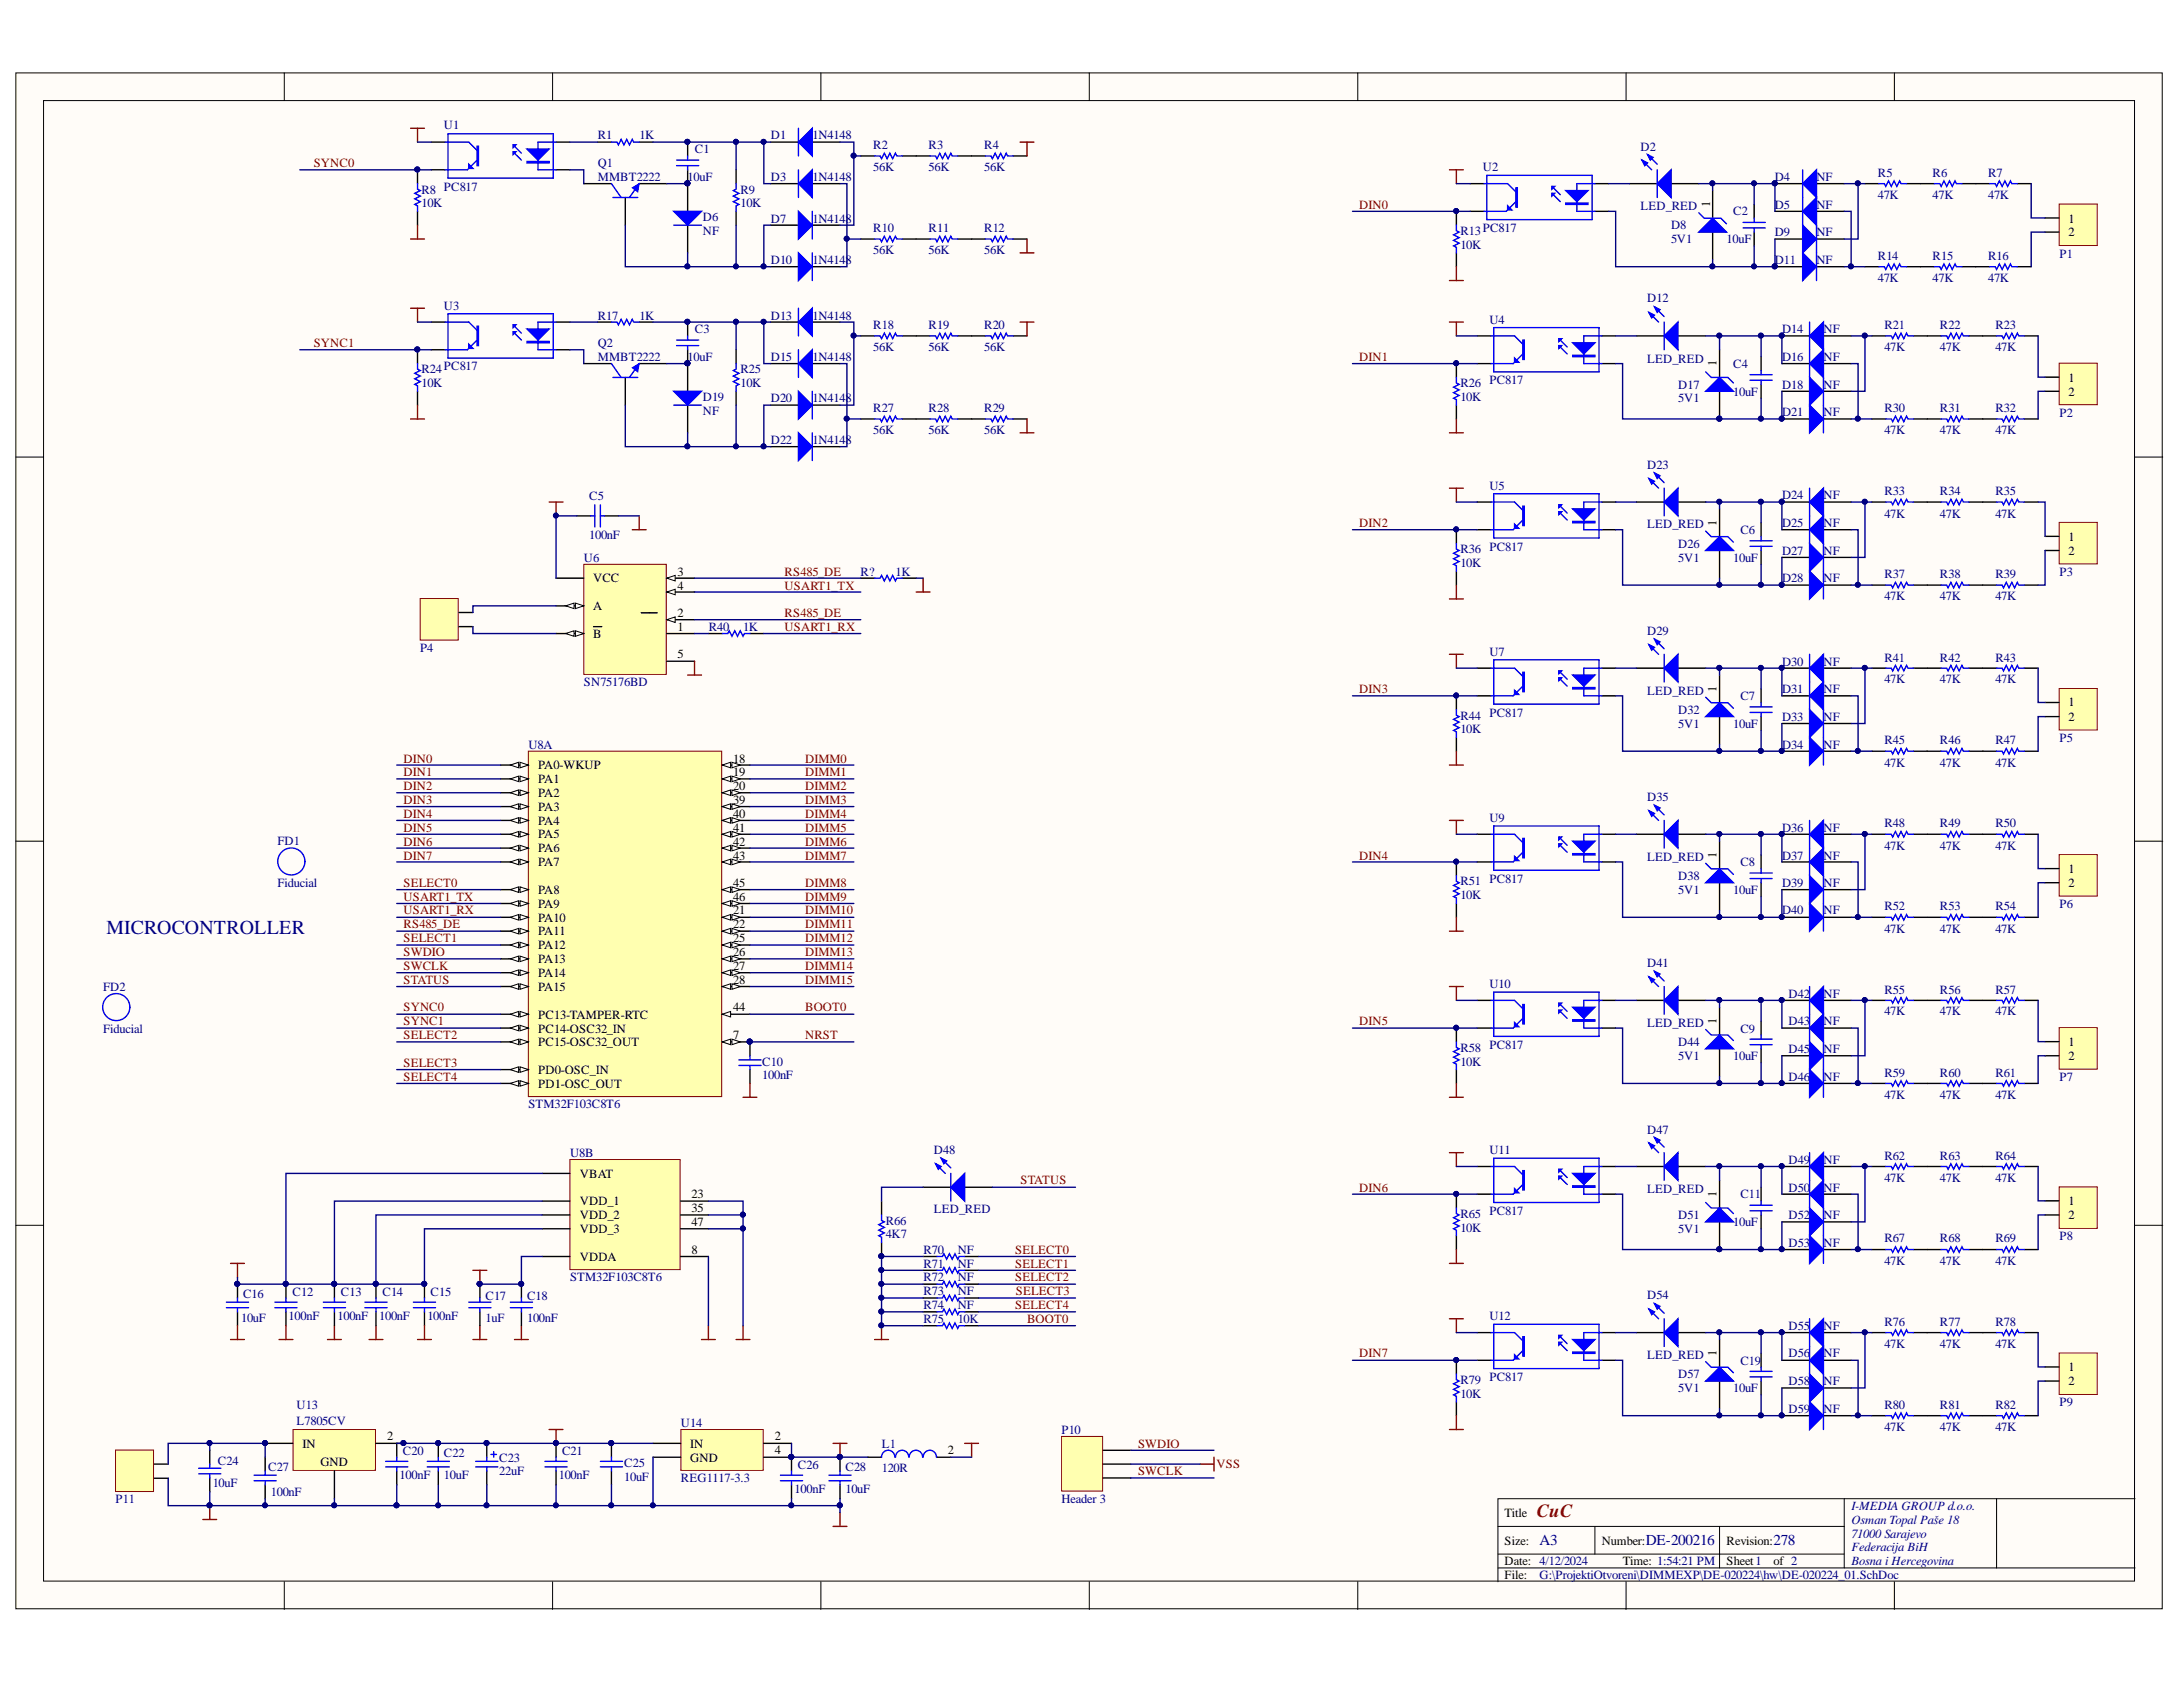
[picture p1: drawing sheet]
<svg xmlns="http://www.w3.org/2000/svg" width="279mm" height="216mm" viewBox="0 0 279 216" stroke-linecap="round" stroke-linejoin="round" font-family="sans-serif">
<defs><g id="words">
<text font-size="2.5" fill="#000080" x="13.6" y="119.5">MICROCONTROLLER</text>
<text font-size="2.4" fill="#800000" x="196.7" y="194.2">CuC</text>
<g font-size="1.9" fill="#000080">
<text x="197.1" y="197.8">A3</text>
<text x="210.7" y="197.8">DE-200216</text>
<text x="227" y="197.8">278</text>
</g>
<g font-size="1.6" fill="#000080">
<text x="56.8" y="16.6">U1</text>
<text x="76.5" y="17.8">R1</text>
<text x="81.8" y="17.8">1K</text>
<text x="98.7" y="17.8">D1</text>
<text x="104" y="17.8">1N4148</text>
<text x="76.5" y="21.4">Q1</text>
<text x="76.5" y="23.2">MMBT2222</text>
<text x="88" y="23.2">10uF</text>
<text x="88.9" y="19.6">C1</text>
<text x="98.7" y="23.2">D3</text>
<text x="104" y="23.2">1N4148</text>
<text x="111.8" y="19.1">R2</text>
<text x="111.8" y="21.9">56K</text>
<text x="118.9" y="19.1">R3</text>
<text x="118.9" y="21.9">56K</text>
<text x="126" y="19.1">R4</text>
<text x="126" y="21.9">56K</text>
<text x="189.8" y="21.9">U2</text>
<text x="210" y="19.3">D2</text>
<text x="227.1" y="23.2">D4</text>
<text x="232.5" y="23.2">NF</text>
<text x="240.3" y="22.7">R5</text>
<text x="247.4" y="22.7">R6</text>
<text x="254.5" y="22.7">R7</text>
<text x="53.9" y="24.8">R8 PC817</text>
<text x="53.9" y="26.5">10K</text>
<text x="89.9" y="28.3">D6</text>
<text x="94.8" y="24.8">R9</text>
<text x="94.8" y="26.5">10K</text>
<text x="98.7" y="28.5">D7</text>
<text x="104" y="28.5">1N4148</text>
<text x="111.8" y="29.8">R10</text>
<text x="118.9" y="29.8">R11</text>
<text x="126" y="29.8">R12</text>
<text x="210" y="26.9">LED_RED</text>
<text x="213.9" y="29.3">D8</text>
<text x="221.8" y="27.6">C2</text>
<text x="227.1" y="26.7">D5</text>
<text x="232.5" y="26.7">NF</text>
<text x="240.3" y="25.4">47K</text>
<text x="247.4" y="25.4">47K</text>
<text x="254.5" y="25.4">47K</text>
<text x="89.9" y="30.1">NF</text>
<text x="98.7" y="33.8">D10</text>
<text x="104" y="33.8">1N4148</text>
<text x="111.8" y="32.5">56K</text>
<text x="118.9" y="32.5">56K</text>
<text x="126" y="32.5">56K</text>
<text x="186.9" y="30.1">R13PC817</text>
<text x="186.9" y="31.9">10K</text>
<text x="213.9" y="31.1">5V1</text>
<text x="221" y="31.1">10uF</text>
<text x="227.1" y="30.3">D9</text>
<text x="227.1" y="33.8">D11</text>
<text x="232.5" y="30.3">NF</text>
<text x="232.5" y="33.8">NF</text>
<text x="240.3" y="33.2">R14</text>
<text x="247.4" y="33.2">R15</text>
<text x="254.5" y="33.2">R16</text>
<text x="263.6" y="33">P1</text>
<text x="56.8" y="39.6">U3</text>
<text x="76.5" y="40.9">R17</text>
<text x="81.8" y="40.9">1K</text>
<text x="98.7" y="40.9">D13</text>
<text x="104" y="40.9">1N4148</text>
<text x="190.6" y="41.4">U4</text>
<text x="210.8" y="38.7">D12</text>
<text x="240.3" y="36.1">47K</text>
<text x="247.4" y="36.1">47K</text>
<text x="254.5" y="36.1">47K</text>
<text x="53.9" y="47.7">R24PC817</text>
<text x="76.5" y="44.4">Q2</text>
<text x="76.5" y="46.2">MMBT2222</text>
<text x="88" y="46.2">10uF</text>
<text x="88.9" y="42.7">C3</text>
<text x="94.8" y="47.7">R25</text>
<text x="98.7" y="46.2">D15</text>
<text x="104" y="46.2">1N4148</text>
<text x="111.8" y="42.1">R18</text>
<text x="111.8" y="45">56K</text>
<text x="118.9" y="42.1">R19</text>
<text x="118.9" y="45">56K</text>
<text x="126" y="42.1">R20</text>
<text x="126" y="45">56K</text>
<text x="210.8" y="46.4">LED_RED</text>
<text x="221.8" y="47.1">C4</text>
<text x="228.1" y="46.2">D16</text>
<text x="228.1" y="42.7">D14</text>
<text x="233.4" y="46.2">NF</text>
<text x="233.4" y="42.7">NF</text>
<text x="241.2" y="42.1">R21</text>
<text x="241.2" y="45">47K</text>
<text x="248.3" y="42.1">R22</text>
<text x="248.3" y="45">47K</text>
<text x="255.4" y="42.1">R23</text>
<text x="255.4" y="45">47K</text>
<text x="53.9" y="49.5">10K</text>
<text x="89.9" y="51.3">D19</text>
<text x="89.9" y="53.1">NF</text>
<text x="94.8" y="49.5">10K</text>
<text x="98.7" y="51.5">D20</text>
<text x="104" y="51.5">1N4148</text>
<text x="111.8" y="52.7">R27</text>
<text x="118.9" y="52.7">R28</text>
<text x="126" y="52.7">R29</text>
<text x="186.9" y="49.5">R26 PC817</text>
<text x="186.9" y="51.3">10K</text>
<text x="214.8" y="49.8">D17</text>
<text x="214.8" y="51.5">5V1</text>
<text x="221.8" y="50.6">10uF</text>
<text x="228.1" y="49.8">D18</text>
<text x="228.1" y="53.2">D21</text>
<text x="233.4" y="49.8">NF</text>
<text x="233.4" y="53.2">NF</text>
<text x="241.2" y="52.7">R30</text>
<text x="248.3" y="52.7">R31</text>
<text x="255.4" y="52.7">R32</text>
<text x="263.6" y="53.3">P2</text>
<text x="98.7" y="56.8">D22</text>
<text x="104" y="56.8">1N4148</text>
<text x="111.8" y="55.6">56K</text>
<text x="118.9" y="55.6">56K</text>
<text x="126" y="55.6">56K</text>
<text x="210.8" y="60">D23</text>
<text x="241.2" y="55.6">47K</text>
<text x="248.3" y="55.6">47K</text>
<text x="255.4" y="55.6">47K</text>
<text x="75.4" y="64">C5</text>
<text x="190.6" y="62.7">U5</text>
<text x="228.1" y="63.9">D24</text>
<text x="233.4" y="63.9">NF</text>
<text x="241.2" y="63.4">R33</text>
<text x="248.3" y="63.4">R34</text>
<text x="255.4" y="63.4">R35</text>
<text x="74.7" y="71.9">U6</text>
<text x="75.4" y="69">100nF</text>
<text x="186.9" y="70.8">R36 PC817</text>
<text x="210.8" y="67.6">LED_RED</text>
<text x="214.8" y="70.1">D26</text>
<text x="214.8" y="71.9">5V1</text>
<text x="221.8" y="71.9">10uF</text>
<text x="222.8" y="68.4">C6</text>
<text x="228.1" y="67.4">D25</text>
<text x="228.1" y="71">D27</text>
<text x="233.4" y="67.4">NF</text>
<text x="233.4" y="71">NF</text>
<text x="241.2" y="66.2">47K</text>
<text x="248.3" y="66.2">47K</text>
<text x="255.4" y="66.2">47K</text>
<text x="110.2" y="73.7">R?</text>
<text x="114.6" y="73.7">1K</text>
<text x="186.9" y="72.6">10K</text>
<text x="228.1" y="74.5">D28</text>
<text x="233.4" y="74.5">NF</text>
<text x="241.2" y="74">R37</text>
<text x="241.2" y="76.8">47K</text>
<text x="248.3" y="74">R38</text>
<text x="248.3" y="76.8">47K</text>
<text x="255.4" y="74">R39</text>
<text x="255.4" y="76.8">47K</text>
<text x="263.6" y="73.7">P3</text>
<text x="53.8" y="83.4">P4</text>
<text x="90.7" y="80.7">R40</text>
<text x="95.1" y="80.7">1K</text>
<text x="190.6" y="83.9">U7</text>
<text x="210.8" y="81.3">D29</text>
<text x="74.7" y="87.8">SN75176BD</text>
<text x="210.8" y="88.9">LED_RED</text>
<text x="222.8" y="89.6">C7</text>
<text x="228.1" y="88.7">D31</text>
<text x="228.1" y="85.2">D30</text>
<text x="233.4" y="88.7">NF</text>
<text x="233.4" y="85.2">NF</text>
<text x="241.2" y="84.7">R41</text>
<text x="241.2" y="87.5">47K</text>
<text x="248.3" y="84.7">R42</text>
<text x="248.3" y="87.5">47K</text>
<text x="255.4" y="84.7">R43</text>
<text x="255.4" y="87.5">47K</text>
<text x="67.6" y="95.8">U8A</text>
<text x="186.9" y="92.1">R44 PC817</text>
<text x="186.9" y="93.9">10K</text>
<text x="214.8" y="91.3">D32</text>
<text x="214.8" y="93.1">5V1</text>
<text x="221.8" y="93.1">10uF</text>
<text x="228.1" y="92.3">D33</text>
<text x="228.1" y="95.8">D34</text>
<text x="233.4" y="92.3">NF</text>
<text x="233.4" y="95.8">NF</text>
<text x="241.2" y="95.2">R45</text>
<text x="248.3" y="95.2">R46</text>
<text x="255.4" y="95.2">R47</text>
<text x="263.6" y="95">P5</text>
<text x="241.2" y="98.1">47K</text>
<text x="248.3" y="98.1">47K</text>
<text x="255.4" y="98.1">47K</text>
<text x="190.6" y="105.2">U9</text>
<text x="210.8" y="102.5">D35</text>
<text x="228.1" y="106.5">D36</text>
<text x="233.4" y="106.5">NF</text>
<text x="241.2" y="105.9">R48</text>
<text x="248.3" y="105.9">R49</text>
<text x="255.4" y="105.9">R50</text>
<text x="35.5" y="108.1">FD1</text>
<text x="35.5" y="113.5">Fiducial</text>
<text x="186.9" y="113.3">R51 PC817</text>
<text x="210.8" y="110.2">LED_RED</text>
<text x="214.8" y="112.6">D38</text>
<text x="222.8" y="110.9">C8</text>
<text x="228.1" y="110">D37</text>
<text x="228.1" y="113.5">D39</text>
<text x="233.4" y="110">NF</text>
<text x="233.4" y="113.5">NF</text>
<text x="241.2" y="108.7">47K</text>
<text x="248.3" y="108.7">47K</text>
<text x="255.4" y="108.7">47K</text>
<text x="186.9" y="115.1">10K</text>
<text x="214.8" y="114.4">5V1</text>
<text x="221.8" y="114.4">10uF</text>
<text x="228.1" y="117">D40</text>
<text x="233.4" y="117">NF</text>
<text x="241.2" y="116.5">R52</text>
<text x="241.2" y="119.4">47K</text>
<text x="248.3" y="116.5">R53</text>
<text x="248.3" y="119.4">47K</text>
<text x="255.4" y="116.5">R54</text>
<text x="255.4" y="119.4">47K</text>
<text x="263.6" y="116.2">P6</text>
<text x="210.8" y="123.8">D41</text>
<text x="13.2" y="126.8">FD2</text>
<text x="190.6" y="126.5">U10</text>
<text x="210.8" y="131.4">LED_RED</text>
<text x="228.9" y="131.2">D43</text>
<text x="228.9" y="127.7">D42</text>
<text x="233.4" y="131.2">NF</text>
<text x="233.4" y="127.7">NF</text>
<text x="241.2" y="127.2">R55</text>
<text x="241.2" y="129.9">47K</text>
<text x="248.3" y="127.2">R56</text>
<text x="248.3" y="129.9">47K</text>
<text x="255.4" y="127.2">R57</text>
<text x="255.4" y="129.9">47K</text>
<text x="13.2" y="132.1">Fiducial</text>
<text x="97.6" y="136.4">C10</text>
<text x="186.9" y="134.6">R58 PC817</text>
<text x="186.9" y="136.4">10K</text>
<text x="214.8" y="133.9">D44</text>
<text x="214.8" y="135.7">5V1</text>
<text x="221.8" y="135.7">10uF</text>
<text x="222.8" y="132.1">C9</text>
<text x="228.9" y="134.8">D45</text>
<text x="233.4" y="134.8">NF</text>
<text x="241.2" y="137.8">R59</text>
<text x="248.3" y="137.8">R60</text>
<text x="255.4" y="137.8">R61</text>
<text x="67.6" y="141.9">STM32F103C8T6</text>
<text x="97.6" y="138.1">100nF</text>
<text x="228.9" y="138.3">D46</text>
<text x="233.4" y="138.3">NF</text>
<text x="241.2" y="140.6">47K</text>
<text x="248.3" y="140.6">47K</text>
<text x="255.4" y="140.6">47K</text>
<text x="263.6" y="138.3">P7</text>
<text x="73" y="148">U8B</text>
<text x="119.5" y="147.7">D48</text>
<text x="190.6" y="147.7">U11</text>
<text x="210.8" y="145.1">D47</text>
<text x="228.9" y="149">D49</text>
<text x="233.4" y="149">NF</text>
<text x="241.2" y="148.4">R62</text>
<text x="248.3" y="148.4">R63</text>
<text x="255.4" y="148.4">R64</text>
<text x="119.5" y="155.3">LED_RED</text>
<text x="186.9" y="155.9">R65</text>
<text x="190.6" y="155.5">PC817</text>
<text x="210.8" y="152.7">LED_RED</text>
<text x="222.8" y="153.3">C11</text>
<text x="228.9" y="152.5">D50</text>
<text x="233.4" y="152.5">NF</text>
<text x="241.2" y="151.2">47K</text>
<text x="248.3" y="151.2">47K</text>
<text x="255.4" y="151.2">47K</text>
<text x="113.4" y="156.7">R66</text>
<text x="113.4" y="158.5">4K7</text>
<text x="118.2" y="160.4">R70</text>
<text x="122.6" y="160.4">NF</text>
<text x="186.9" y="157.7">10K</text>
<text x="214.8" y="156">D51</text>
<text x="214.8" y="157.8">5V1</text>
<text x="221.8" y="156.9">10uF</text>
<text x="228.9" y="156">D52</text>
<text x="228.9" y="159.6">D53</text>
<text x="233.4" y="156">NF</text>
<text x="233.4" y="159.6">NF</text>
<text x="241.2" y="159">R67</text>
<text x="241.2" y="161.9">47K</text>
<text x="248.3" y="159">R68</text>
<text x="248.3" y="161.9">47K</text>
<text x="255.4" y="159">R69</text>
<text x="255.4" y="161.9">47K</text>
<text x="263.6" y="158.8">P8</text>
<text x="31.1" y="166.1">C16</text>
<text x="37.4" y="165.8">C12</text>
<text x="43.6" y="165.8">C13</text>
<text x="48.9" y="165.8">C14</text>
<text x="55.1" y="165.8">C15</text>
<text x="62.1" y="166.4">C17</text>
<text x="67.5" y="166.4">C18</text>
<text x="73" y="164">STM32F103C8T6</text>
<text x="118.2" y="167.5">R74</text>
<text x="118.2" y="164">R72</text>
<text x="118.2" y="162.2">R71</text>
<text x="118.2" y="165.8">R73</text>
<text x="122.6" y="167.5">NF</text>
<text x="122.6" y="164">NF</text>
<text x="122.6" y="162.2">NF</text>
<text x="122.6" y="165.8">NF</text>
<text x="210.8" y="166.3">D54</text>
<text x="30.9" y="169.1">10uF</text>
<text x="36.9" y="169">100nF</text>
<text x="43.2" y="169">100nF</text>
<text x="48.5" y="169">100nF</text>
<text x="54.7" y="169">100nF</text>
<text x="62.1" y="169.1">1uF</text>
<text x="67.5" y="169.1">100nF</text>
<text x="118.2" y="169.3">R75</text>
<text x="122.6" y="169.3">10K</text>
<text x="190.6" y="169">U12</text>
<text x="210.8" y="174">LED_RED</text>
<text x="228.9" y="173.7">D56</text>
<text x="228.9" y="170.2">D55</text>
<text x="233.4" y="173.7">NF</text>
<text x="233.4" y="170.2">NF</text>
<text x="241.2" y="169.7">R76</text>
<text x="241.2" y="172.5">47K</text>
<text x="248.3" y="169.7">R77</text>
<text x="248.3" y="172.5">47K</text>
<text x="255.4" y="169.7">R78</text>
<text x="255.4" y="172.5">47K</text>
<text x="186.9" y="177.1">R79 PC817</text>
<text x="186.9" y="178.9">10K</text>
<text x="214.8" y="176.4">D57</text>
<text x="214.8" y="178.2">5V1</text>
<text x="221.8" y="178.2">10uF</text>
<text x="222.8" y="174.6">C19</text>
<text x="228.9" y="177.3">D58</text>
<text x="233.4" y="177.3">NF</text>
<text x="263.6" y="180">P9</text>
<text x="38" y="180.3">U13</text>
<text x="38" y="182.4">L7805CV</text>
<text x="87.2" y="182.6">U14</text>
<text x="112.9" y="185.3">L1</text>
<text x="135.8" y="183.5">P10</text>
<text x="228.9" y="180.8">D59</text>
<text x="233.4" y="180.8">NF</text>
<text x="241.2" y="180.3">R80</text>
<text x="241.2" y="183.2">47K</text>
<text x="248.3" y="180.3">R81</text>
<text x="248.3" y="183.2">47K</text>
<text x="255.4" y="180.3">R82</text>
<text x="255.4" y="183.2">47K</text>
<text x="27.2" y="190.3">10uF</text>
<text x="27.9" y="187.5">C24</text>
<text x="34.3" y="188.2">C27</text>
<text x="34.7" y="191.4">100nF</text>
<text x="51.1" y="189.3">100nF</text>
<text x="51.6" y="186.2">C20</text>
<text x="56.8" y="186.5">C22</text>
<text x="56.8" y="189.3">10uF</text>
<text x="63.9" y="187.1">C23</text>
<text x="63.9" y="188.8">22uF</text>
<text x="71.5" y="189.3">100nF</text>
<text x="71.9" y="186.2">C21</text>
<text x="79.9" y="187.7">C25</text>
<text x="79.9" y="189.5">10uF</text>
<text x="87.2" y="189.7">REG1117-3.3</text>
<text x="101.7" y="191.1">100nF</text>
<text x="102.1" y="188">C26</text>
<text x="108.2" y="188.2">C28</text>
<text x="108.2" y="191">10uF</text>
<text x="112.9" y="188.4">120R</text>
<text x="14.8" y="192.4">P11</text>
<text x="135.8" y="192.4">Header 3</text>
<text x="237" y="193.2">I-MEDIA GROUP d.o.o.</text>
<text x="237" y="195">Osman Topal Paše 18</text>
<text x="237" y="196.8">71000 Sarajevo</text>
<text x="197.1" y="202.1">G:\ProjektiOtvoreni\DIMMEXP\DE-020224\hw\DE-020224_01.SchDoc</text>
<text x="237" y="198.5">Federacija BiH</text>
<text x="237" y="200.3">Bosna i Hercegovina</text>
</g>
<g font-size="1.6" fill="#800000">
<text x="40.2" y="21.4">SYNC0</text>
<text x="174" y="26.7">DIN0</text>
<text x="40.2" y="44.4">SYNC1</text>
<text x="174" y="46.2">DIN1</text>
<text x="174" y="67.4">DIN2</text>
<text x="100.4" y="75.5">USART1_TX</text>
<text x="100.4" y="73.7">RS485_DE</text>
<text x="100.4" y="80.7">USART1_RX</text>
<text x="100.4" y="79">RS485_DE</text>
<text x="174" y="88.7">DIN3</text>
<text x="51.7" y="97.6">DIN0</text>
<text x="51.7" y="99.4">DIN1</text>
<text x="51.7" y="101.1">DIN2</text>
<text x="103" y="97.6">DIMM0</text>
<text x="103" y="99.4">DIMM1</text>
<text x="103" y="101.1">DIMM2</text>
<text x="51.7" y="102.9">DIN3</text>
<text x="51.7" y="104.7">DIN4</text>
<text x="51.7" y="106.5">DIN5</text>
<text x="103" y="102.9">DIMM3</text>
<text x="103" y="104.7">DIMM4</text>
<text x="103" y="106.5">DIMM5</text>
<text x="51.7" y="108.2">DIN6</text>
<text x="51.7" y="110">DIN7</text>
<text x="51.7" y="113.5">SELECT0</text>
<text x="103" y="108.2">DIMM6</text>
<text x="103" y="110">DIMM7</text>
<text x="103" y="113.5">DIMM8</text>
<text x="174" y="110">DIN4</text>
<text x="51.7" y="115.2">USART1_TX</text>
<text x="51.7" y="117">USART1_RX</text>
<text x="51.7" y="118.8">RS485_DE</text>
<text x="103" y="115.2">DIMM9</text>
<text x="103" y="117">DIMM10</text>
<text x="103" y="118.8">DIMM11</text>
<text x="51.7" y="122.3">SWDIO</text>
<text x="51.7" y="124.1">SWCLK</text>
<text x="51.7" y="120.6">SELECT1</text>
<text x="51.7" y="125.9">STATUS</text>
<text x="103" y="120.6">DIMM12</text>
<text x="103" y="122.3">DIMM13</text>
<text x="103" y="124.1">DIMM14</text>
<text x="103" y="125.9">DIMM15</text>
<text x="51.7" y="129.4">SYNC0</text>
<text x="51.7" y="131.2">SYNC1</text>
<text x="103" y="129.4">BOOT0</text>
<text x="174" y="131.2">DIN5</text>
<text x="51.7" y="133">SELECT2</text>
<text x="51.7" y="136.5">SELECT3</text>
<text x="103" y="133">NRST</text>
<text x="51.7" y="138.3">SELECT4</text>
<text x="130.6" y="151.6">STATUS</text>
<text x="174" y="152.5">DIN6</text>
<text x="129.9" y="160.4">SELECT0</text>
<text x="129.9" y="162.2">SELECT1</text>
<text x="129.9" y="164">SELECT2</text>
<text x="129.9" y="167.5">SELECT4</text>
<text x="130" y="165.8">SELECT3</text>
<text x="131.5" y="169.3">BOOT0</text>
<text x="174" y="173.7">DIN7</text>
<text x="145.7" y="185.3">SWDIO</text>
<text x="145.7" y="188.8">SWCLK</text>
<text x="155.7" y="187.9">VSS</text>
</g>
<g font-size="1.6">
<text x="218.9" y="26.5" transform="rotate(-90 218.9 26.5)">1</text>
<text x="264.8" y="28.5">1</text>
<text x="264.8" y="30.3">2</text>
<text x="219.7" y="46.9" transform="rotate(-90 219.7 46.9)">1</text>
<text x="264.8" y="48.8">1</text>
<text x="264.8" y="50.6">2</text>
<text x="219.7" y="67.3" transform="rotate(-90 219.7 67.3)">1</text>
<text x="264.8" y="69.2">1</text>
<text x="264.8" y="71">2</text>
<text x="75.9" y="74.5">VCC</text>
<text x="86.7" y="73.7">3</text>
<text x="86.7" y="75.5">4</text>
<text x="75.9" y="78.1">A</text>
<text x="75.9" y="81.6">B</text>
<text x="86.7" y="79">2</text>
<text x="86.7" y="80.7">1</text>
<text x="86.7" y="84.2">5</text>
<text x="219.7" y="88.5" transform="rotate(-90 219.7 88.5)">1</text>
<text x="264.8" y="90.4">1</text>
<text x="264.8" y="92.3">2</text>
<text x="68.9" y="98.4">PA0-WKUP</text>
<text x="68.9" y="100.2">PA1</text>
<text x="68.9" y="102">PA2</text>
<text x="93.8" y="97.6">18</text>
<text x="93.8" y="99.4">19</text>
<text x="93.8" y="101.1">20</text>
<text x="68.9" y="103.8">PA3</text>
<text x="68.9" y="105.5">PA4</text>
<text x="68.9" y="107.3">PA5</text>
<text x="93.8" y="102.9">39</text>
<text x="93.8" y="104.7">40</text>
<text x="93.8" y="106.5">41</text>
<text x="68.9" y="109.1">PA6</text>
<text x="68.9" y="110.9">PA7</text>
<text x="93.8" y="108.2">42</text>
<text x="93.8" y="110">43</text>
<text x="93.8" y="113.5">45</text>
<text x="219.7" y="109.8" transform="rotate(-90 219.7 109.8)">1</text>
<text x="264.8" y="111.7">1</text>
<text x="264.8" y="113.5">2</text>
<text x="68.9" y="117.9">PA10</text>
<text x="68.9" y="119.7">PA11</text>
<text x="68.9" y="114.4">PA8</text>
<text x="68.9" y="116.2">PA9</text>
<text x="93.8" y="117">21</text>
<text x="93.8" y="118.8">22</text>
<text x="93.8" y="115.2">46</text>
<text x="68.9" y="121.5">PA12</text>
<text x="68.9" y="123.3">PA13</text>
<text x="68.9" y="125">PA14</text>
<text x="93.8" y="120.6">25</text>
<text x="93.8" y="122.3">26</text>
<text x="93.8" y="124.1">27</text>
<text x="93.8" y="125.9">28</text>
<text x="68.9" y="126.8">PA15</text>
<text x="68.9" y="130.4">PC13-TAMPER-RTC</text>
<text x="93.8" y="129.4">44</text>
<text x="219.7" y="131" transform="rotate(-90 219.7 131)">1</text>
<text x="68.9" y="132.1">PC14-OSC32_IN</text>
<text x="68.9" y="133.9">PC15-OSC32_OUT</text>
<text x="68.9" y="137.5">PD0-OSC_IN</text>
<text x="93.8" y="133">7</text>
<text x="264.8" y="133.8">1</text>
<text x="264.8" y="135.7">2</text>
<text x="68.9" y="139.2">PD1-OSC_OUT</text>
<text x="74.2" y="150.7">VBAT</text>
<text x="74.2" y="154.3">VDD_1</text>
<text x="88.5" y="153.3">23</text>
<text x="88.5" y="155.1">35</text>
<text x="219.7" y="153.2" transform="rotate(-90 219.7 153.2)">1</text>
<text x="264.8" y="154.2">1</text>
<text x="74.2" y="156">VDD_2</text>
<text x="74.2" y="157.8">VDD_3</text>
<text x="74.2" y="161.4">VDDA</text>
<text x="88.5" y="156.9">47</text>
<text x="88.5" y="160.4">8</text>
<text x="264.8" y="156">2</text>
<text x="219.7" y="173.5" transform="rotate(-90 219.7 173.5)">1</text>
<text x="264.8" y="175.5">1</text>
<text x="264.8" y="177.3">2</text>
<text x="38.7" y="185.3">IN</text>
<text x="49.5" y="184.4">2</text>
<text x="88.3" y="185.3">IN</text>
<text x="99.2" y="184.4">2</text>
<text x="41" y="187.6">GND</text>
<text x="88.3" y="187.1">GND</text>
<text x="99.2" y="186.1">4</text>
<text x="121.3" y="186.1">2</text>
<text x="192.6" y="194.2">Title</text>
<text x="192.6" y="197.7">Size:</text>
<text x="205" y="197.7">Number:</text>
<text x="221" y="197.7">Revision:</text>
<text x="192.6" y="200.3">Date: 4/12/2024</text>
<text x="192.6" y="202.1">File:</text>
<text x="207.7" y="200.3">Time: 1:54:21 PM</text>
<text x="221" y="200.3">Sheet1</text>
<text x="227" y="200.3">of 2</text>
</g>
</g></defs>
<g fill="#fffcf8" stroke="#000" stroke-width=".13">
<path d="M2 9.3h274.7v196.6h-274.7z"/>
<path d="M5.6 12.9h267.6v189.4h-267.6z"/>
</g>
<g fill="none" stroke="#000" stroke-width=".13">
<path d="M36.4 9.3v3.6M70.7 9.3v3.6M105.1 9.3v3.6M139.4 9.3v3.6M173.8 9.3v3.6M208.1 9.3v3.6M242.5 9.3v3.6M2 58.5h3.6M273.3 58.5h3.5M2 107.7h3.6M273.3 107.7h3.5M2 156.8h3.6"/>
<path d="M273.3 156.8h3.5M191.7 195.3h44.3M191.7 198.9h44.3M204.1 195.3v3.6M220.1 195.3v5.4M236 191.8v8.9M255.5 191.8h-63.8v10.6M273.3 191.8h-17.8v8.9M36.4 202.4v3.6M70.7 202.4v3.6M105.1 202.4v3.6M139.4 202.4v3.6"/>
<path d="M173.8 202.4v3.6M191.7 200.7h81.6M208.1 202.4v3.6M242.5 202.4v3.6"/>
</g>
<path d="M67.6 96.1h24.8v44.2h-24.8z" fill="#ffffb0" stroke="#800000" stroke-width=".13"/>
<path d="M92.4 129.8h3.6" fill="none" stroke="#000" stroke-width=".18"/>
<path d="M92.4 129.8l1.1-.4v.8z" fill="#fffcf8"/>
<path d="M92.4 129.8l1.1-.4v.8z" fill="none" stroke="#000" stroke-width=".13"/>
<path d="M92.4 133.3h3.6" fill="none" stroke="#000" stroke-width=".18"/>
<path d="M92.4 133.3l1.1-.3v.7z" fill="#fffcf8"/>
<path d="M92.4 133.3l1.1-.3v.7z" fill="none" stroke="#000" stroke-width=".13"/>
<path d="M93.7 133l1 .3-1 .4z" fill="#fffcf8"/>
<path d="M93.7 133l1 .3-1 .4z" fill="none" stroke="#000" stroke-width=".13"/>
<circle cx="96" cy="133.3" r=".31" fill="#000080" stroke="#000080" stroke-width=".13"/>
<path d="M64.1 97.9h3.5" fill="none" stroke="#000" stroke-width=".18"/>
<path d="M66.6 97.6l1 .3-1 .4z" fill="#fffcf8"/>
<path d="M66.6 97.6l1 .3-1 .4z" fill="none" stroke="#000" stroke-width=".13"/>
<path d="M65.3 97.9l1.1-.3v.7z" fill="#fffcf8"/>
<path d="M65.3 97.9l1.1-.3v.7z" fill="none" stroke="#000" stroke-width=".13"/>
<path d="M64.1 99.7h3.5" fill="none" stroke="#000" stroke-width=".18"/>
<path d="M66.6 99.3l1 .4-1 .3z" fill="#fffcf8"/>
<path d="M66.6 99.3l1 .4-1 .3z" fill="none" stroke="#000" stroke-width=".13"/>
<path d="M65.3 99.7l1.1-.4v.7z" fill="#fffcf8"/>
<path d="M65.3 99.7l1.1-.4v.7z" fill="none" stroke="#000" stroke-width=".13"/>
<path d="M64.1 117.4h3.5" fill="none" stroke="#000" stroke-width=".18"/>
<path d="M66.6 117l1 .4-1 .4z" fill="#fffcf8"/>
<path d="M66.6 117l1 .4-1 .4z" fill="none" stroke="#000" stroke-width=".13"/>
<path d="M65.3 117.4l1.1-.4v.8z" fill="#fffcf8"/>
<path d="M65.3 117.4l1.1-.4v.8z" fill="none" stroke="#000" stroke-width=".13"/>
<path d="M64.1 119.2h3.5" fill="none" stroke="#000" stroke-width=".18"/>
<path d="M66.6 118.8l1 .4-1 .3z" fill="#fffcf8"/>
<path d="M66.6 118.8l1 .4-1 .3z" fill="none" stroke="#000" stroke-width=".13"/>
<path d="M65.3 119.2l1.1-.4v.7z" fill="#fffcf8"/>
<path d="M65.3 119.2l1.1-.4v.7z" fill="none" stroke="#000" stroke-width=".13"/>
<path d="M64.1 120.9h3.5" fill="none" stroke="#000" stroke-width=".18"/>
<path d="M66.6 120.6l1 .3-1 .4z" fill="#fffcf8"/>
<path d="M66.6 120.6l1 .3-1 .4z" fill="none" stroke="#000" stroke-width=".13"/>
<path d="M65.3 120.9l1.1-.3v.7z" fill="#fffcf8"/>
<path d="M65.3 120.9l1.1-.3v.7z" fill="none" stroke="#000" stroke-width=".13"/>
<path d="M64.1 122.7h3.5" fill="none" stroke="#000" stroke-width=".18"/>
<path d="M66.6 122.4l1 .3-1 .4z" fill="#fffcf8"/>
<path d="M66.6 122.4l1 .3-1 .4z" fill="none" stroke="#000" stroke-width=".13"/>
<path d="M65.3 122.7l1.1-.3v.7z" fill="#fffcf8"/>
<path d="M65.3 122.7l1.1-.3v.7z" fill="none" stroke="#000" stroke-width=".13"/>
<path d="M64.1 124.5h3.5" fill="none" stroke="#000" stroke-width=".18"/>
<path d="M66.6 124.1l1 .4-1 .3z" fill="#fffcf8"/>
<path d="M66.6 124.1l1 .4-1 .3z" fill="none" stroke="#000" stroke-width=".13"/>
<path d="M65.3 124.5l1.1-.4v.7z" fill="#fffcf8"/>
<path d="M65.3 124.5l1.1-.4v.7z" fill="none" stroke="#000" stroke-width=".13"/>
<path d="M64.1 126.3h3.5" fill="none" stroke="#000" stroke-width=".18"/>
<path d="M66.6 125.9l1 .4-1 .3z" fill="#fffcf8"/>
<path d="M66.6 125.9l1 .4-1 .3z" fill="none" stroke="#000" stroke-width=".13"/>
<path d="M65.3 126.3l1.1-.4v.7z" fill="#fffcf8"/>
<path d="M65.3 126.3l1.1-.4v.7z" fill="none" stroke="#000" stroke-width=".13"/>
<path d="M64.1 101.5h3.5" fill="none" stroke="#000" stroke-width=".18"/>
<path d="M66.6 101.1l1 .4-1 .3z" fill="#fffcf8"/>
<path d="M66.6 101.1l1 .4-1 .3z" fill="none" stroke="#000" stroke-width=".13"/>
<path d="M65.3 101.5l1.1-.4v.7z" fill="#fffcf8"/>
<path d="M65.3 101.5l1.1-.4v.7z" fill="none" stroke="#000" stroke-width=".13"/>
<path d="M64.1 103.2h3.5" fill="none" stroke="#000" stroke-width=".18"/>
<path d="M66.6 102.9l1 .3-1 .4z" fill="#fffcf8"/>
<path d="M66.6 102.9l1 .3-1 .4z" fill="none" stroke="#000" stroke-width=".13"/>
<path d="M65.3 103.2l1.1-.3v.7z" fill="#fffcf8"/>
<path d="M65.3 103.2l1.1-.3v.7z" fill="none" stroke="#000" stroke-width=".13"/>
<path d="M64.1 105h3.5" fill="none" stroke="#000" stroke-width=".18"/>
<path d="M66.6 104.6l1 .4-1 .4z" fill="#fffcf8"/>
<path d="M66.6 104.6l1 .4-1 .4z" fill="none" stroke="#000" stroke-width=".13"/>
<path d="M65.3 105l1.1-.4v.8z" fill="#fffcf8"/>
<path d="M65.3 105l1.1-.4v.8z" fill="none" stroke="#000" stroke-width=".13"/>
<path d="M64.1 106.8h3.5" fill="none" stroke="#000" stroke-width=".18"/>
<path d="M66.6 106.4l1 .4-1 .3z" fill="#fffcf8"/>
<path d="M66.6 106.4l1 .4-1 .3z" fill="none" stroke="#000" stroke-width=".13"/>
<path d="M65.3 106.8l1.1-.4v.7z" fill="#fffcf8"/>
<path d="M65.3 106.8l1.1-.4v.7z" fill="none" stroke="#000" stroke-width=".13"/>
<path d="M64.1 108.5h3.5" fill="none" stroke="#000" stroke-width=".18"/>
<path d="M66.6 108.2l1 .3-1 .4z" fill="#fffcf8"/>
<path d="M66.6 108.2l1 .3-1 .4z" fill="none" stroke="#000" stroke-width=".13"/>
<path d="M65.3 108.5l1.1-.3v.7z" fill="#fffcf8"/>
<path d="M65.3 108.5l1.1-.3v.7z" fill="none" stroke="#000" stroke-width=".13"/>
<path d="M64.1 110.3h3.5" fill="none" stroke="#000" stroke-width=".18"/>
<path d="M66.6 110l1 .3-1 .4z" fill="#fffcf8"/>
<path d="M66.6 110l1 .3-1 .4z" fill="none" stroke="#000" stroke-width=".13"/>
<path d="M65.3 110.3l1.1-.3v.7z" fill="#fffcf8"/>
<path d="M65.3 110.3l1.1-.3v.7z" fill="none" stroke="#000" stroke-width=".13"/>
<path d="M64.1 113.9h3.5" fill="none" stroke="#000" stroke-width=".18"/>
<path d="M66.6 113.5l1 .4-1 .3z" fill="#fffcf8"/>
<path d="M66.6 113.5l1 .4-1 .3z" fill="none" stroke="#000" stroke-width=".13"/>
<path d="M65.3 113.9l1.1-.4v.7z" fill="#fffcf8"/>
<path d="M65.3 113.9l1.1-.4v.7z" fill="none" stroke="#000" stroke-width=".13"/>
<path d="M64.1 115.6h3.5" fill="none" stroke="#000" stroke-width=".18"/>
<path d="M66.6 115.3l1 .3-1 .4z" fill="#fffcf8"/>
<path d="M66.6 115.3l1 .3-1 .4z" fill="none" stroke="#000" stroke-width=".13"/>
<path d="M65.3 115.6l1.1-.3v.7z" fill="#fffcf8"/>
<path d="M65.3 115.6l1.1-.3v.7z" fill="none" stroke="#000" stroke-width=".13"/>
<path d="M92.4 97.9h3.6" fill="none" stroke="#000" stroke-width=".18"/>
<path d="M92.4 97.9l1.1-.3v.7z" fill="#fffcf8"/>
<path d="M92.4 97.9l1.1-.3v.7z" fill="none" stroke="#000" stroke-width=".13"/>
<path d="M93.7 97.6l1 .3-1 .4z" fill="#fffcf8"/>
<path d="M93.7 97.6l1 .3-1 .4z" fill="none" stroke="#000" stroke-width=".13"/>
<path d="M92.4 99.7h3.6" fill="none" stroke="#000" stroke-width=".18"/>
<path d="M92.4 99.7l1.1-.4v.7z" fill="#fffcf8"/>
<path d="M92.4 99.7l1.1-.4v.7z" fill="none" stroke="#000" stroke-width=".13"/>
<path d="M93.7 99.3l1 .4-1 .3z" fill="#fffcf8"/>
<path d="M93.7 99.3l1 .4-1 .3z" fill="none" stroke="#000" stroke-width=".13"/>
<path d="M92.4 117.4h3.6" fill="none" stroke="#000" stroke-width=".18"/>
<path d="M92.4 117.4l1.1-.4v.8z" fill="#fffcf8"/>
<path d="M92.4 117.4l1.1-.4v.8z" fill="none" stroke="#000" stroke-width=".13"/>
<path d="M93.7 117l1 .4-1 .4z" fill="#fffcf8"/>
<path d="M93.7 117l1 .4-1 .4z" fill="none" stroke="#000" stroke-width=".13"/>
<path d="M92.4 119.2h3.6" fill="none" stroke="#000" stroke-width=".18"/>
<path d="M92.4 119.2l1.1-.4v.7z" fill="#fffcf8"/>
<path d="M92.4 119.2l1.1-.4v.7z" fill="none" stroke="#000" stroke-width=".13"/>
<path d="M93.7 118.8l1 .4-1 .3z" fill="#fffcf8"/>
<path d="M93.7 118.8l1 .4-1 .3z" fill="none" stroke="#000" stroke-width=".13"/>
<path d="M92.4 120.9h3.6" fill="none" stroke="#000" stroke-width=".18"/>
<path d="M92.4 120.9l1.1-.3v.7z" fill="#fffcf8"/>
<path d="M92.4 120.9l1.1-.3v.7z" fill="none" stroke="#000" stroke-width=".13"/>
<path d="M93.7 120.6l1 .3-1 .4z" fill="#fffcf8"/>
<path d="M93.7 120.6l1 .3-1 .4z" fill="none" stroke="#000" stroke-width=".13"/>
<path d="M92.4 122.7h3.6" fill="none" stroke="#000" stroke-width=".18"/>
<path d="M92.4 122.7l1.1-.3v.7z" fill="#fffcf8"/>
<path d="M92.4 122.7l1.1-.3v.7z" fill="none" stroke="#000" stroke-width=".13"/>
<path d="M93.7 122.4l1 .3-1 .4z" fill="#fffcf8"/>
<path d="M93.7 122.4l1 .3-1 .4z" fill="none" stroke="#000" stroke-width=".13"/>
<path d="M92.4 124.5h3.6" fill="none" stroke="#000" stroke-width=".18"/>
<path d="M92.4 124.5l1.1-.4v.7z" fill="#fffcf8"/>
<path d="M92.4 124.5l1.1-.4v.7z" fill="none" stroke="#000" stroke-width=".13"/>
<path d="M93.7 124.1l1 .4-1 .3z" fill="#fffcf8"/>
<path d="M93.7 124.1l1 .4-1 .3z" fill="none" stroke="#000" stroke-width=".13"/>
<path d="M92.4 126.3h3.6" fill="none" stroke="#000" stroke-width=".18"/>
<path d="M92.4 126.3l1.1-.4v.7z" fill="#fffcf8"/>
<path d="M92.4 126.3l1.1-.4v.7z" fill="none" stroke="#000" stroke-width=".13"/>
<path d="M93.7 125.9l1 .4-1 .3z" fill="#fffcf8"/>
<path d="M93.7 125.9l1 .4-1 .3z" fill="none" stroke="#000" stroke-width=".13"/>
<path d="M92.4 101.5h3.6" fill="none" stroke="#000" stroke-width=".18"/>
<path d="M92.4 101.5l1.1-.4v.7z" fill="#fffcf8"/>
<path d="M92.4 101.5l1.1-.4v.7z" fill="none" stroke="#000" stroke-width=".13"/>
<path d="M93.7 101.1l1 .4-1 .3z" fill="#fffcf8"/>
<path d="M93.7 101.1l1 .4-1 .3z" fill="none" stroke="#000" stroke-width=".13"/>
<path d="M92.4 103.2h3.6" fill="none" stroke="#000" stroke-width=".18"/>
<path d="M92.4 103.2l1.1-.3v.7z" fill="#fffcf8"/>
<path d="M92.4 103.2l1.1-.3v.7z" fill="none" stroke="#000" stroke-width=".13"/>
<path d="M93.7 102.9l1 .3-1 .4z" fill="#fffcf8"/>
<path d="M93.7 102.9l1 .3-1 .4z" fill="none" stroke="#000" stroke-width=".13"/>
<path d="M92.4 105h3.6" fill="none" stroke="#000" stroke-width=".18"/>
<path d="M92.4 105l1.1-.4v.8z" fill="#fffcf8"/>
<path d="M92.4 105l1.1-.4v.8z" fill="none" stroke="#000" stroke-width=".13"/>
<path d="M93.7 104.6l1 .4-1 .4z" fill="#fffcf8"/>
<path d="M93.7 104.6l1 .4-1 .4z" fill="none" stroke="#000" stroke-width=".13"/>
<path d="M92.4 106.8h3.6" fill="none" stroke="#000" stroke-width=".18"/>
<path d="M92.4 106.8l1.1-.4v.7z" fill="#fffcf8"/>
<path d="M92.4 106.8l1.1-.4v.7z" fill="none" stroke="#000" stroke-width=".13"/>
<path d="M93.7 106.4l1 .4-1 .3z" fill="#fffcf8"/>
<path d="M93.7 106.4l1 .4-1 .3z" fill="none" stroke="#000" stroke-width=".13"/>
<path d="M92.4 108.5h3.6" fill="none" stroke="#000" stroke-width=".18"/>
<path d="M92.4 108.5l1.1-.3v.7z" fill="#fffcf8"/>
<path d="M92.4 108.5l1.1-.3v.7z" fill="none" stroke="#000" stroke-width=".13"/>
<path d="M93.7 108.2l1 .3-1 .4z" fill="#fffcf8"/>
<path d="M93.7 108.2l1 .3-1 .4z" fill="none" stroke="#000" stroke-width=".13"/>
<path d="M92.4 110.3h3.6" fill="none" stroke="#000" stroke-width=".18"/>
<path d="M92.4 110.3l1.1-.3v.7z" fill="#fffcf8"/>
<path d="M92.4 110.3l1.1-.3v.7z" fill="none" stroke="#000" stroke-width=".13"/>
<path d="M93.7 110l1 .3-1 .4z" fill="#fffcf8"/>
<path d="M93.7 110l1 .3-1 .4z" fill="none" stroke="#000" stroke-width=".13"/>
<path d="M92.4 113.9h3.6" fill="none" stroke="#000" stroke-width=".18"/>
<path d="M92.4 113.9l1.1-.4v.7z" fill="#fffcf8"/>
<path d="M92.4 113.9l1.1-.4v.7z" fill="none" stroke="#000" stroke-width=".13"/>
<path d="M93.7 113.5l1 .4-1 .3z" fill="#fffcf8"/>
<path d="M93.7 113.5l1 .4-1 .3z" fill="none" stroke="#000" stroke-width=".13"/>
<path d="M92.4 115.6h3.6" fill="none" stroke="#000" stroke-width=".18"/>
<path d="M92.4 115.6l1.1-.3v.7z" fill="#fffcf8"/>
<path d="M92.4 115.6l1.1-.3v.7z" fill="none" stroke="#000" stroke-width=".13"/>
<path d="M93.7 115.3l1 .3-1 .4z" fill="#fffcf8"/>
<path d="M93.7 115.3l1 .3-1 .4z" fill="none" stroke="#000" stroke-width=".13"/>
<path d="M64.1 129.8h3.5" fill="none" stroke="#000" stroke-width=".18"/>
<path d="M66.6 129.4l1 .4-1 .4z" fill="#fffcf8"/>
<path d="M66.6 129.4l1 .4-1 .4z" fill="none" stroke="#000" stroke-width=".13"/>
<path d="M65.3 129.8l1.1-.4v.8z" fill="#fffcf8"/>
<path d="M65.3 129.8l1.1-.4v.8z" fill="none" stroke="#000" stroke-width=".13"/>
<path d="M64.1 131.6h3.5" fill="none" stroke="#000" stroke-width=".18"/>
<path d="M66.6 131.2l1 .4-1 .3z" fill="#fffcf8"/>
<path d="M66.6 131.2l1 .4-1 .3z" fill="none" stroke="#000" stroke-width=".13"/>
<path d="M65.3 131.6l1.1-.4v.7z" fill="#fffcf8"/>
<path d="M65.3 131.6l1.1-.4v.7z" fill="none" stroke="#000" stroke-width=".13"/>
<path d="M64.1 133.3h3.5" fill="none" stroke="#000" stroke-width=".18"/>
<path d="M66.6 133l1 .3-1 .4z" fill="#fffcf8"/>
<path d="M66.6 133l1 .3-1 .4z" fill="none" stroke="#000" stroke-width=".13"/>
<path d="M65.3 133.3l1.1-.3v.7z" fill="#fffcf8"/>
<path d="M65.3 133.3l1.1-.3v.7z" fill="none" stroke="#000" stroke-width=".13"/>
<path d="M64.1 136.9h3.5" fill="none" stroke="#000" stroke-width=".18"/>
<path d="M66.6 136.5l1 .4-1 .3z" fill="#fffcf8"/>
<path d="M66.6 136.5l1 .4-1 .3z" fill="none" stroke="#000" stroke-width=".13"/>
<path d="M65.3 136.9l1.1-.4v.7z" fill="#fffcf8"/>
<path d="M65.3 136.9l1.1-.4v.7z" fill="none" stroke="#000" stroke-width=".13"/>
<path d="M64.1 138.7h3.5" fill="none" stroke="#000" stroke-width=".18"/>
<path d="M66.6 138.3l1 .4-1 .3z" fill="#fffcf8"/>
<path d="M66.6 138.3l1 .4-1 .3z" fill="none" stroke="#000" stroke-width=".13"/>
<path d="M65.3 138.7l1.1-.4v.7z" fill="#fffcf8"/>
<path d="M65.3 138.7l1.1-.4v.7z" fill="none" stroke="#000" stroke-width=".13"/>
<circle cx="96" cy="133.3" r=".31" fill="#000080" stroke="#000080" stroke-width=".13"/>
<path d="M72.9 148.4h14.2v14.1h-14.2z" fill="#ffffb0" stroke="#800000" stroke-width=".13"/>
<g fill="none" stroke="#000" stroke-width=".18">
<path d="M96 133.3v1.8M96 136.9v1.8M69.4 150.2h3.5M69.4 153.7h3.5M69.4 155.5h3.5M69.4 157.3h3.5M87.1 153.7h3.6M87.1 155.5h3.6M87.1 157.3h3.6M30.4 164.3v1.8M30.4 167.9v1.8M36.6 164.3v1.8"/>
<path d="M36.6 167.9v1.8M42.8 164.3v1.8M42.8 167.9v1.8M48.1 164.3v1.8M48.1 167.9v1.8M54.3 164.3v1.8M54.3 167.9v1.8M61.4 164.3v1.8M61.4 167.9v1.8M66.7 164.3v1.8M66.7 167.9v1.8M69.4 160.8h3.5"/>
<path d="M87.1 160.8h3.6M118.1 169.7h1.8M123.5 169.7h1.7"/>
</g>
<g fill="#000080" stroke="#000080" stroke-width=".13">
<circle cx="30.4" cy="164.3" r=".31"/>
<circle cx="61.4" cy="164.3" r=".31"/>
<circle cx="42.8" cy="164.3" r=".31"/>
<circle cx="48.1" cy="164.3" r=".31"/>
<circle cx="54.3" cy="164.3" r=".31"/>
<circle cx="36.6" cy="164.3" r=".31"/>
<circle cx="96" cy="133.3" r=".31"/>
<circle cx="112.8" cy="169.6" r=".31"/>
<circle cx="66.7" cy="164.3" r=".31"/>
</g>
<g fill="none" stroke="#00f" stroke-width=".18">
<path d="M94.6 135.6h2.8M94.6 136.4h2.8M96 135.1v.5M96 136.4v.5M29 166.6h2.8M29 167.4h2.8M30.4 166.1v.5M30.4 167.4v.5M35.2 166.6h2.8M35.2 167.4h2.8M36.6 166.1v.5M36.6 167.4v.5"/>
<path d="M41.4 166.6h2.8M41.4 167.4h2.8M42.8 166.1v.5M42.8 167.4v.5M46.7 166.6h2.8M46.7 167.4h2.8M48.1 166.1v.5M48.1 167.4v.5M52.9 166.6h2.8M52.9 167.4h2.8M54.3 166.1v.5M54.3 167.4v.5"/>
<path d="M60 166.6h2.8M60 167.4h2.8M61.4 166.1v.5M61.4 167.4v.5M65.3 166.6h2.9M65.3 167.4h2.9M66.7 166.1v.5M66.7 167.4v.5M119.9 169.7h.7l.2-.4 .4 .7 .3-.7 .4 .7 .3-.7 .4 .7 .2-.3h.7"/>
</g>
<g fill="none" stroke="#800000" stroke-width=".18">
<path d="M96 138.7v1.7M95.1 140.4h1.8M29.5 161.7h1.8M29.5 171.4h1.8M30.4 161.7v1.8M30.4 169.7v1.7M35.7 171.4h1.8M36.6 169.7v1.7M41.9 171.4h1.8M42.8 169.7v1.7M47.2 171.4h1.8M48.1 169.7v1.7"/>
<path d="M53.4 171.4h1.8M54.3 169.7v1.7M60.5 162.6h1.8M60.5 171.4h1.8M61.4 162.6v1.7M61.4 169.7v1.7M65.8 171.4h1.8M66.7 169.7v1.7M89.8 171.4h1.8M90.7 169.7v1.7M94.2 171.4h1.8M95.1 169.7v1.7"/>
<path d="M111.9 171.4h1.8M112.8 169.7v1.7"/>
</g>
<path d="M87.1 182.9h10.6v5.3h-10.6z" fill="#ffffb0" stroke="#800000" stroke-width=".13"/>
<g fill="none" stroke="#000" stroke-width=".18">
<path d="M26.8 185.6v1.8M26.8 189.1v1.8M33.9 186.5v1.8M33.9 190v1.8M50.8 184.7v1.8M50.8 188.3v1.7M56.1 184.7v1.8M56.1 188.3v1.7M71.2 184.7v1.8M71.2 188.3v1.7M78.3 184.7v1.8M78.3 188.3v1.7"/>
<path d="M83.6 186.5h3.5M83.6 184.7h3.5M97.8 186.5h3.5v1.8M97.8 184.7h3.5M101.3 190v1.8M107.5 186.5v1.8M107.5 190v1.8M111.1 186.5h1.7M119.9 186.5h1.8"/>
</g>
<g fill="#000080" stroke="#000080" stroke-width=".13">
<circle cx="101.3" cy="186.4" r=".31"/>
<circle cx="26.8" cy="192.6" r=".31"/>
<circle cx="107.5" cy="186.4" r=".31"/>
<circle cx="56.1" cy="184.7" r=".31"/>
<circle cx="71.1" cy="184.7" r=".31"/>
<circle cx="78.2" cy="184.7" r=".31"/>
</g>
<g fill="none" stroke="#00f" stroke-width=".18">
<path d="M25.4 187.9h2.9M25.4 188.6h2.9M26.8 187.4v.5M26.8 188.6v.5M32.5 188.8h2.9M32.5 189.5h2.9M33.9 188.3v.5M33.9 189.5v.5M49.4 187h2.8M49.4 187.7h2.8M50.8 186.5v.5M50.8 187.7v.6"/>
<path d="M54.7 187h2.8M54.7 187.7h2.8M56.1 186.5v.5M56.1 187.7v.6M69.7 187h2.9M69.7 187.7h2.9M71.2 186.5v.5M71.2 187.7v.6M76.8 187h2.9M76.8 187.7h2.9M78.3 186.5v.5M78.3 187.7v.6"/>
<path d="M99.9 188.8h2.8M99.9 189.5h2.8M101.3 188.3v.5M101.3 189.5v.5M106.1 188.8h2.8M106.1 189.5h2.8M107.5 188.3v.5M107.5 189.5v.5M114.5 186.5a.85 .85 0 0 0-.8-.9 .85 .85 0 0 0-.9 .9M116.3 186.5a.84 .84 0 0 0-.8-.9 .84 .84 0 0 0-.9 .9M118.1 186.5a.85 .85 0 0 0-.9-.9 .85 .85 0 0 0-.8 .9M119.8 186.5a.84 .84 0 0 0-.8-.9 .84 .84 0 0 0-.8 .9"/>
</g>
<path d="M26 194.5h1.7M26.8 192.7v1.8M70.3 182.9h1.8M71.2 182.9v1.8M106.6 195.3h1.8M106.6 184.7h1.8M107.5 184.7v1.8M107.5 193.6v1.7M123.5 184.7h1.7M124.4 184.7v1.8" fill="none" stroke="#800000" stroke-width=".18"/>
<path d="M37.5 182.9h10.6v5.3h-10.6z" fill="#ffffb0" stroke="#800000" stroke-width=".13"/>
<path d="M188.2 23.5h1.7M188.2 27h1.7M204.1 23.5h1.8M204.1 27h1.8M33.9 184.7h3.6M42.8 188.3v3.5M48.1 184.7h3.6M62.3 184.7v1.8M62.3 188.3v1.7" fill="none" stroke="#000" stroke-width=".18"/>
<g fill="#000080" stroke="#000080" stroke-width=".13">
<circle cx="33.9" cy="184.7" r=".31"/>
<circle cx="51.6" cy="184.7" r=".31"/>
<circle cx="62.3" cy="184.7" r=".31"/>
</g>
<path d="M189.9 23.5h3.1l1 1.1M190.3 22.4h13.5v5.7h-13.5zM194 25.8l-1.2 1.2h-2.9M198.6 24.7l1.1 1.1M198.6 23.9l1.1 1M204.1 23.5h-2.3v3.5h2.3M60.9 187h2.8M60.9 187.7h2.8M62.3 186.5v.5M62.3 187.7v.6M62.8 186.1h.7M63.2 185.8v.7" fill="none" stroke="#00f" stroke-width=".18"/>
<path d="M200.4 24.4h2.8l-1.4 1.4z" fill="#00f"/>
<path d="M200.4 24.4h2.8l-1.4 1.4zM200.4 26h2.8v.2h-2.8zM200.4 26.1h2.8" fill="none" stroke="#00f" stroke-width=".18"/>
<path d="M198.6 23.9h.4l-.4 .3z" fill="#00f"/>
<path d="M198.6 23.9h.4l-.4 .3z" fill="none" stroke="#00f" stroke-width=".18"/>
<path d="M198.6 24.7h.4l-.4 .4z" fill="#00f"/>
<path d="M194 24h.2v2.5h-.2zM194.1 24v2.5M198.6 24.7h.4l-.4 .4z" fill="none" stroke="#00f" stroke-width=".18"/>
<path d="M193 26.3l.5 .6h-.5z" fill="#00f"/>
<path d="M193 26.3l.5 .6h-.5zM254.7 23.5h.7l.1 .4 .4-.8 .3 .8 .4-.8 .4 .8 .3-.8 .2 .4h.7" fill="none" stroke="#00f" stroke-width=".18"/>
<path d="M227.2 27h3.5M232.5 27h3.5M252.9 23.5h1.8M258.2 23.5h1.8" fill="none" stroke="#000" stroke-width=".18"/>
<path d="M230.7 27l1.8-1.7v3.5z" fill="#00f"/>
<path d="M223.1 28.5h2.8M223.1 29.2h2.8M224.5 27.9v.6M224.5 29.2v.5M230.7 27l1.8-1.7v3.5zM230.7 25.3v3.5" fill="none" stroke="#00f" stroke-width=".18"/>
<path d="M224.5 26.2v1.7M224.5 29.7v1.8M227.2 30.6h3.5M232.5 30.6h3.5" fill="none" stroke="#000" stroke-width=".18"/>
<path d="M230.7 28.8l1.8 1.8-1.8 1.8z" fill="#00f"/>
<path d="M230.7 28.8l1.8 1.8-1.8 1.8zM232.5 28.8v3.6" fill="none" stroke="#00f" stroke-width=".18"/>
<path d="M227.2 23.5h3.5M232.5 23.5h3.5" fill="none" stroke="#000" stroke-width=".18"/>
<circle cx="227.1" cy="23.5" r=".31" fill="#000080" stroke="#000080" stroke-width=".13"/>
<path d="M230.7 23.5l1.8-1.8v3.6z" fill="#00f"/>
<path d="M230.7 23.5l1.8-1.8v3.6zM230.7 21.7v3.6" fill="none" stroke="#00f" stroke-width=".18"/>
<g fill="#000080" stroke="#000080" stroke-width=".13">
<circle cx="227.1" cy="23.5" r=".31"/>
<circle cx="227.1" cy="34.1" r=".31"/>
</g>
<path d="M227.2 34.1h3.5M232.5 34.1h3.5" fill="none" stroke="#000" stroke-width=".18"/>
<path d="M230.7 32.4l1.8 1.7-1.8 1.8z" fill="#00f"/>
<path d="M230.7 32.4l1.8 1.7-1.8 1.8zM232.5 32.4v3.5M240.5 23.5h.7l.2 .4 .3-.8 .4 .8 .3-.8 .4 .8 .3-.8 .2 .4h.7M240.5 34.1h.7l.2 .4 .3-.7 .4 .7 .3-.7 .4 .7 .3-.7 .2 .3h.7M247.6 23.5h.7l.1 .4 .4-.8 .4 .8 .3-.8 .4 .8 .3-.8 .2 .4h.7M247.6 34.1h.7l.1 .4 .4-.7 .4 .7 .3-.7 .4 .7 .3-.7 .2 .3h.7M254.7 34.1h.7l.1 .4 .4-.7 .3 .7 .4-.7 .4 .7 .3-.7 .2 .3h.7" fill="none" stroke="#00f" stroke-width=".18"/>
<circle cx="227.1" cy="34.1" r=".31" fill="#000080" stroke="#000080" stroke-width=".13"/>
<path d="M219.2 24.4v3.5M219.2 29.7v3.5M238.7 23.5h1.8M238.7 34.1h1.8M244 23.5h3.6M244 34.1h3.6M251.1 23.5h1.8M251.1 34.1h3.6M258.2 34.1h1.8" fill="none" stroke="#000" stroke-width=".18"/>
<path d="M217.4 29.7l1.8-1.8 1.8 1.8z" fill="#00f"/>
<path d="M217.4 29.7l1.8-1.8 1.8 1.8zM217.4 27.2l.7 .7h2.2l.7 .7" fill="none" stroke="#00f" stroke-width=".18"/>
<path d="M208.6 23.5h3.5M213.9 23.5h3.5" fill="none" stroke="#000" stroke-width=".18"/>
<path d="M212.1 23.5l1.8-1.8v3.6z" fill="#00f"/>
<path d="M210.9 19.8l1.2 1.2M210.2 20.5l1.2 1.2M212.1 23.5l1.8-1.8v3.6z" fill="none" stroke="#00f" stroke-width=".18"/>
<path d="M210.2 20.5l.7 .3-.4 .4z" fill="#00f"/>
<path d="M210.2 20.5l.7 .3-.4 .4z" fill="none" stroke="#00f" stroke-width=".18"/>
<path d="M210.9 19.8l.7 .3-.4 .4z" fill="#00f"/>
<path d="M210.9 19.8l.7 .3-.4 .4zM212.1 21.7v3.6M190.8 43h3l1.1 1.1M191.2 41.9h13.5v5.7h-13.5zM194.9 45.3l-1.2 1.2h-2.9M199.5 44.2l1.1 1.1M199.5 43.3l1.1 1.1M205 43h-2.3v3.5h2.3" fill="none" stroke="#00f" stroke-width=".18"/>
<path d="M189.1 43h1.7M189.1 46.5h1.7M205 43h1.8M205 46.5h1.8" fill="none" stroke="#000" stroke-width=".18"/>
<path d="M201.3 43.9h2.8l-1.4 1.4z" fill="#00f"/>
<path d="M201.3 43.9h2.8l-1.4 1.4zM201.3 45.5h2.8v.1h-2.8zM201.3 45.6h2.8" fill="none" stroke="#00f" stroke-width=".18"/>
<path d="M199.5 43.3h.4l-.4 .4z" fill="#00f"/>
<path d="M199.5 43.3h.4l-.4 .4z" fill="none" stroke="#00f" stroke-width=".18"/>
<path d="M199.5 44.2h.4l-.4 .4z" fill="#00f"/>
<path d="M194.9 43.5h.2v2.5h-.2zM195 43.5v2.5M199.5 44.2h.4l-.4 .4z" fill="none" stroke="#00f" stroke-width=".18"/>
<path d="M193.8 45.8l.6 .6h-.6z" fill="#00f"/>
<path d="M193.8 45.8l.6 .6h-.6zM255.5 43h.7l.2 .3 .4-.7 .3 .7 .4-.7 .3 .7 .4-.7 .2 .4h.7" fill="none" stroke="#00f" stroke-width=".18"/>
<path d="M228.1 46.5h3.5M233.4 46.5h3.5M253.8 43h1.7M259.1 43h1.8" fill="none" stroke="#000" stroke-width=".18"/>
<path d="M231.6 46.5l1.8-1.7v3.5z" fill="#00f"/>
<path d="M224 48h2.8M224 48.7h2.8M225.4 47.4v.6M225.4 48.7v.5M231.6 46.5l1.8-1.7v3.5zM231.6 44.8v3.5" fill="none" stroke="#00f" stroke-width=".18"/>
<path d="M225.4 45.6v1.8M225.4 49.2v1.8M228.1 50.1h3.5M233.4 50.1h3.5" fill="none" stroke="#000" stroke-width=".18"/>
<path d="M231.6 48.3l1.8 1.8-1.8 1.7z" fill="#00f"/>
<path d="M231.6 48.3l1.8 1.8-1.8 1.7zM233.4 48.3v3.5" fill="none" stroke="#00f" stroke-width=".18"/>
<path d="M228.1 43h3.5M233.4 43h3.5" fill="none" stroke="#000" stroke-width=".18"/>
<circle cx="228" cy="42.9" r=".31" fill="#000080" stroke="#000080" stroke-width=".13"/>
<path d="M231.6 43l1.8-1.8v3.6z" fill="#00f"/>
<path d="M231.6 43l1.8-1.8v3.6zM231.6 41.2v3.6" fill="none" stroke="#00f" stroke-width=".18"/>
<g fill="#000080" stroke="#000080" stroke-width=".13">
<circle cx="228" cy="42.9" r=".31"/>
<circle cx="228" cy="53.6" r=".31"/>
</g>
<path d="M228.1 53.6h3.5M233.4 53.6h3.5" fill="none" stroke="#000" stroke-width=".18"/>
<path d="M231.6 51.8l1.8 1.8-1.8 1.8z" fill="#00f"/>
<path d="M231.6 51.8l1.8 1.8-1.8 1.8zM233.4 51.8v3.6M241.4 43h.7l.1 .3 .4-.7 .4 .7 .3-.7 .4 .7 .3-.7 .2 .4h.7M241.4 53.6h.7l.1 .4 .4-.7 .4 .7 .3-.7 .4 .7 .3-.7 .2 .3h.7M248.4 43h.8l.1 .3 .4-.7 .3 .7 .4-.7 .4 .7 .3-.7 .2 .4h.7M248.4 53.6h.8l.1 .4 .4-.7 .3 .7 .4-.7 .4 .7 .3-.7 .2 .3h.7M255.5 53.6h.7l.2 .4 .4-.7 .3 .7 .4-.7 .3 .7 .4-.7 .2 .3h.7" fill="none" stroke="#00f" stroke-width=".18"/>
<g fill="#000080" stroke="#000080" stroke-width=".13">
<circle cx="228" cy="53.6" r=".31"/>
<circle cx="220.1" cy="53.6" r=".31"/>
</g>
<path d="M220.1 44.8v3.5M220.1 50.1v3.5M239.6 43h1.8M239.6 53.6h1.8M244.9 43h3.5M244.9 53.6h3.5M252 43h1.8M252 53.6h3.5M259.1 53.6h1.8" fill="none" stroke="#000" stroke-width=".18"/>
<path d="M218.3 50.1l1.8-1.8 1.8 1.8z" fill="#00f"/>
<path d="M218.3 50.1l1.8-1.8 1.8 1.8zM218.3 47.6l.7 .7h2.1l.8 .7" fill="none" stroke="#00f" stroke-width=".18"/>
<circle cx="220.1" cy="53.6" r=".31" fill="#000080" stroke="#000080" stroke-width=".13"/>
<path d="M209.4 43h3.6M214.8 43h3.5" fill="none" stroke="#000" stroke-width=".18"/>
<path d="M213 43l1.8-1.8v3.6z" fill="#00f"/>
<path d="M211 40l1.3 1.2M211.8 39.3l1.2 1.2M213 43l1.8-1.8v3.6z" fill="none" stroke="#00f" stroke-width=".18"/>
<path d="M211 40l.8 .3-.4 .4z" fill="#00f"/>
<path d="M211 40l.8 .3-.4 .4z" fill="none" stroke="#00f" stroke-width=".18"/>
<path d="M211.8 39.3l.7 .3-.4 .4z" fill="#00f"/>
<path d="M211.8 39.3l.7 .3-.4 .4zM213 41.2v3.6M190.8 64.2h3l1.1 1.1M191.2 63.2h13.5v5.7h-13.5zM194.9 66.6l-1.2 1.2h-2.9M199.5 65.5l1.1 1.1M199.5 64.6l1.1 1.1M205 64.2h-2.3v3.6h2.3" fill="none" stroke="#00f" stroke-width=".18"/>
<path d="M189.1 64.2h1.7M189.1 67.8h1.7M205 64.2h1.8M205 67.8h1.8" fill="none" stroke="#000" stroke-width=".18"/>
<path d="M201.3 65.1h2.8l-1.4 1.5z" fill="#00f"/>
<path d="M201.3 65.1h2.8l-1.4 1.5zM201.3 66.7h2.8v.2h-2.8zM201.3 66.8h2.8" fill="none" stroke="#00f" stroke-width=".18"/>
<path d="M199.5 64.6h.4l-.4 .4z" fill="#00f"/>
<path d="M199.5 64.6h.4l-.4 .4z" fill="none" stroke="#00f" stroke-width=".18"/>
<path d="M199.5 65.5h.4l-.4 .3z" fill="#00f"/>
<path d="M194.9 64.8h.2v2.5h-.2zM195 64.8v2.5M199.5 65.5h.4l-.4 .3z" fill="none" stroke="#00f" stroke-width=".18"/>
<path d="M193.8 67.1l.6 .5h-.6z" fill="#00f"/>
<path d="M193.8 67.1l.6 .5h-.6zM255.5 64.2h.7l.2 .4 .4-.7 .3 .7 .4-.7 .3 .7 .4-.7 .2 .3h.7" fill="none" stroke="#00f" stroke-width=".18"/>
<path d="M228.1 67.8h3.5M233.4 67.8h3.5M253.8 64.2h1.7M259.1 64.2h1.8" fill="none" stroke="#000" stroke-width=".18"/>
<path d="M231.6 67.8l1.8-1.8v3.6z" fill="#00f"/>
<path d="M224 69.2h2.8M224 69.9h2.8M225.4 68.7v.5M225.4 69.9v.6M231.6 67.8l1.8-1.8v3.6zM231.6 66v3.6" fill="none" stroke="#00f" stroke-width=".18"/>
<path d="M225.4 66.9v1.8M225.4 70.5v1.7M228.1 71.3h3.5M233.4 71.3h3.5" fill="none" stroke="#000" stroke-width=".18"/>
<path d="M231.6 69.6l1.8 1.7-1.8 1.8z" fill="#00f"/>
<path d="M231.6 69.6l1.8 1.7-1.8 1.8zM233.4 69.6v3.5" fill="none" stroke="#00f" stroke-width=".18"/>
<path d="M228.1 64.2h3.5M233.4 64.2h3.5" fill="none" stroke="#000" stroke-width=".18"/>
<circle cx="228" cy="64.2" r=".31" fill="#000080" stroke="#000080" stroke-width=".13"/>
<path d="M231.6 64.2l1.8-1.7v3.5z" fill="#00f"/>
<path d="M231.6 64.2l1.8-1.7v3.5zM231.6 62.5v3.5" fill="none" stroke="#00f" stroke-width=".18"/>
<g fill="#000080" stroke="#000080" stroke-width=".13">
<circle cx="228" cy="64.2" r=".31"/>
<circle cx="228" cy="74.8" r=".31"/>
</g>
<path d="M228.1 74.9h3.5M233.4 74.9h3.5" fill="none" stroke="#000" stroke-width=".18"/>
<path d="M231.6 73.1l1.8 1.8-1.8 1.8z" fill="#00f"/>
<path d="M231.6 73.1l1.8 1.8-1.8 1.8zM233.4 73.1v3.6M241.4 64.2h.7l.1 .4 .4-.7 .4 .7 .3-.7 .4 .7 .3-.7 .2 .3h.7M241.4 74.9h.7l.1 .3 .4-.7 .4 .7 .3-.7 .4 .7 .3-.7 .2 .4h.7M248.4 64.2h.8l.1 .4 .4-.7 .3 .7 .4-.7 .4 .7 .3-.7 .2 .3h.7M248.4 74.9h.8l.1 .3 .4-.7 .3 .7 .4-.7 .4 .7 .3-.7 .2 .4h.7M255.5 74.9h.7l.2 .3 .4-.7 .3 .7 .4-.7 .3 .7 .4-.7 .2 .4h.7" fill="none" stroke="#00f" stroke-width=".18"/>
<circle cx="228" cy="74.8" r=".31" fill="#000080" stroke="#000080" stroke-width=".13"/>
<path d="M220.1 65.1v3.6M220.1 70.5v3.5M239.6 64.2h1.8M239.6 74.9h1.8M244.9 64.2h3.5M244.9 74.9h3.5M252 64.2h1.8M252 74.9h3.5M259.1 74.9h1.8" fill="none" stroke="#000" stroke-width=".18"/>
<path d="M218.3 70.5l1.8-1.8 1.8 1.8z" fill="#00f"/>
<path d="M218.3 70.5l1.8-1.8 1.8 1.8zM218.3 68l.7 .7h2.1l.8 .7" fill="none" stroke="#00f" stroke-width=".18"/>
<path d="M209.4 64.2h3.6M214.8 64.2h3.5" fill="none" stroke="#000" stroke-width=".18"/>
<path d="M213 64.2l1.8-1.7v3.5z" fill="#00f"/>
<path d="M211 61.2l1.3 1.3M211.8 60.5l1.2 1.3M213 64.2l1.8-1.7v3.5z" fill="none" stroke="#00f" stroke-width=".18"/>
<path d="M211 61.2l.8 .4-.4 .3z" fill="#00f"/>
<path d="M211 61.2l.8 .4-.4 .3z" fill="none" stroke="#00f" stroke-width=".18"/>
<path d="M211.8 60.5l.7 .4-.4 .3z" fill="#00f"/>
<path d="M211.8 60.5l.7 .4-.4 .3zM213 62.5v3.5M190.8 85.5h3l1.1 1.1M191.2 84.4h13.5v5.7h-13.5zM194.9 87.8l-1.2 1.3h-2.9M199.5 86.7l1.1 1.1M199.5 85.9l1.1 1M205 85.5h-2.3v3.6h2.3" fill="none" stroke="#00f" stroke-width=".18"/>
<path d="M189.1 85.5h1.7M189.1 89.1h1.7M205 85.5h1.8M205 89.1h1.8" fill="none" stroke="#000" stroke-width=".18"/>
<path d="M201.3 86.4h2.8l-1.4 1.4z" fill="#00f"/>
<path d="M201.3 86.4h2.8l-1.4 1.4zM201.3 88h2.8v.2h-2.8zM201.3 88.1h2.8" fill="none" stroke="#00f" stroke-width=".18"/>
<path d="M199.5 85.9h.4l-.4 .3z" fill="#00f"/>
<path d="M199.5 85.9h.4l-.4 .3z" fill="none" stroke="#00f" stroke-width=".18"/>
<path d="M199.5 86.7h.4l-.4 .4z" fill="#00f"/>
<path d="M194.9 86h.2v2.5h-.2zM195 86v2.5M199.5 86.7h.4l-.4 .4z" fill="none" stroke="#00f" stroke-width=".18"/>
<path d="M193.8 88.3l.6 .6h-.6z" fill="#00f"/>
<path d="M193.8 88.3l.6 .6h-.6zM255.5 85.5h.7l.2 .4 .4-.7 .3 .7 .4-.7 .3 .7 .4-.7 .2 .3h.7" fill="none" stroke="#00f" stroke-width=".18"/>
<path d="M228.1 89.1h3.5M233.4 89.1h3.5M253.8 85.5h1.7M259.1 85.5h1.8" fill="none" stroke="#000" stroke-width=".18"/>
<path d="M231.6 89.1l1.8-1.8v3.5z" fill="#00f"/>
<path d="M224 90.5h2.8M224 91.2h2.8M225.4 89.9v.6M225.4 91.2v.5M231.6 89.1l1.8-1.8v3.5zM231.6 87.3v3.5" fill="none" stroke="#00f" stroke-width=".18"/>
<path d="M225.4 88.2v1.7M225.4 91.7v1.8M228.1 92.6h3.5M233.4 92.6h3.5" fill="none" stroke="#000" stroke-width=".18"/>
<path d="M231.6 90.8l1.8 1.8-1.8 1.8z" fill="#00f"/>
<path d="M231.6 90.8l1.8 1.8-1.8 1.8zM233.4 90.8v3.6" fill="none" stroke="#00f" stroke-width=".18"/>
<path d="M228.1 85.5h3.5M233.4 85.5h3.5" fill="none" stroke="#000" stroke-width=".18"/>
<circle cx="228" cy="85.5" r=".31" fill="#000080" stroke="#000080" stroke-width=".13"/>
<path d="M231.6 85.5l1.8-1.8v3.6z" fill="#00f"/>
<path d="M231.6 85.5l1.8-1.8v3.6zM231.6 83.7v3.6" fill="none" stroke="#00f" stroke-width=".18"/>
<g fill="#000080" stroke="#000080" stroke-width=".13">
<circle cx="228" cy="85.5" r=".31"/>
<circle cx="228" cy="96.1" r=".31"/>
</g>
<path d="M228.1 96.1h3.5M233.4 96.1h3.5" fill="none" stroke="#000" stroke-width=".18"/>
<path d="M231.6 94.4l1.8 1.7-1.8 1.8z" fill="#00f"/>
<path d="M231.6 94.4l1.8 1.7-1.8 1.8zM233.4 94.4v3.5M241.4 85.5h.7l.1 .4 .4-.7 .4 .7 .3-.7 .4 .7 .3-.7 .2 .3h.7M241.4 96.1h.7l.1 .4 .4-.7 .4 .7 .3-.7 .4 .7 .3-.7 .2 .3h.7M248.4 85.5h.8l.1 .4 .4-.7 .3 .7 .4-.7 .4 .7 .3-.7 .2 .3h.7M248.4 96.1h.8l.1 .4 .4-.7 .3 .7 .4-.7 .4 .7 .3-.7 .2 .3h.7M255.5 96.1h.7l.2 .4 .4-.7 .3 .7 .4-.7 .3 .7 .4-.7 .2 .3h.7" fill="none" stroke="#00f" stroke-width=".18"/>
<circle cx="228" cy="96.1" r=".31" fill="#000080" stroke="#000080" stroke-width=".13"/>
<path d="M220.1 86.4v3.5M220.1 91.7v3.6M239.6 85.5h1.8M239.6 96.1h1.8M244.9 85.5h3.5M244.9 96.1h3.5M252 85.5h1.8M252 96.1h3.5M259.1 96.1h1.8" fill="none" stroke="#000" stroke-width=".18"/>
<path d="M218.3 91.7l1.8-1.8 1.8 1.8z" fill="#00f"/>
<path d="M218.3 91.7l1.8-1.8 1.8 1.8zM218.3 89.2l.7 .7h2.1l.8 .7" fill="none" stroke="#00f" stroke-width=".18"/>
<path d="M209.4 85.5h3.6M214.8 85.5h3.5" fill="none" stroke="#000" stroke-width=".18"/>
<path d="M213 85.5l1.8-1.8v3.6z" fill="#00f"/>
<path d="M211 82.5l1.3 1.2M211.8 81.8l1.2 1.2M213 85.5l1.8-1.8v3.6z" fill="none" stroke="#00f" stroke-width=".18"/>
<path d="M211 82.5l.8 .4-.4 .3z" fill="#00f"/>
<path d="M211 82.5l.8 .4-.4 .3z" fill="none" stroke="#00f" stroke-width=".18"/>
<path d="M211.8 81.8l.7 .3-.4 .4z" fill="#00f"/>
<path d="M211.8 81.8l.7 .3-.4 .4zM213 83.7v3.6M190.8 106.8h3l1.1 1M191.2 105.7h13.5v5.7h-13.5zM194.9 109.1l-1.2 1.2h-2.9M199.5 108l1.1 1.1M199.5 107.1l1.1 1.1M205 106.8h-2.3v3.5h2.3" fill="none" stroke="#00f" stroke-width=".18"/>
<path d="M189.1 106.8h1.7M189.1 110.3h1.7M205 106.8h1.8M205 110.3h1.8" fill="none" stroke="#000" stroke-width=".18"/>
<path d="M201.3 107.7h2.8l-1.4 1.4z" fill="#00f"/>
<path d="M201.3 107.7h2.8l-1.4 1.4zM201.3 109.2h2.8v.2h-2.8zM201.3 109.3h2.8" fill="none" stroke="#00f" stroke-width=".18"/>
<path d="M199.5 107.1h.4l-.4 .4z" fill="#00f"/>
<path d="M199.5 107.1h.4l-.4 .4z" fill="none" stroke="#00f" stroke-width=".18"/>
<path d="M199.5 108h.4l-.4 .4z" fill="#00f"/>
<path d="M194.9 107.3h.2v2.5h-.2zM195 107.3v2.5M199.5 108h.4l-.4 .4z" fill="none" stroke="#00f" stroke-width=".18"/>
<path d="M193.8 109.6l.6 .5h-.6z" fill="#00f"/>
<path d="M193.8 109.6l.6 .5h-.6zM255.5 106.8h.7l.2 .3 .4-.7 .3 .7 .4-.7 .3 .7 .4-.7 .2 .4h.7" fill="none" stroke="#00f" stroke-width=".18"/>
<path d="M228.1 110.3h3.5M233.4 110.3h3.5M253.8 106.8h1.7M259.1 106.8h1.8" fill="none" stroke="#000" stroke-width=".18"/>
<path d="M231.6 110.3l1.8-1.8v3.6z" fill="#00f"/>
<path d="M224 111.7h2.8M224 112.4h2.8M225.4 111.2v.5M225.4 112.4v.6M231.6 110.3l1.8-1.8v3.6zM231.6 108.5v3.6" fill="none" stroke="#00f" stroke-width=".18"/>
<path d="M225.4 109.4v1.8M225.4 113v1.7M228.1 113.9h3.5M233.4 113.9h3.5" fill="none" stroke="#000" stroke-width=".18"/>
<path d="M231.6 112.1l1.8 1.8-1.8 1.7z" fill="#00f"/>
<path d="M231.6 112.1l1.8 1.8-1.8 1.7zM233.4 112.1v3.5" fill="none" stroke="#00f" stroke-width=".18"/>
<path d="M228.1 106.8h3.5M233.4 106.8h3.5" fill="none" stroke="#000" stroke-width=".18"/>
<circle cx="228" cy="106.7" r=".31" fill="#000080" stroke="#000080" stroke-width=".13"/>
<path d="M231.6 106.8l1.8-1.8v3.5z" fill="#00f"/>
<path d="M231.6 106.8l1.8-1.8v3.5zM231.6 105v3.5" fill="none" stroke="#00f" stroke-width=".18"/>
<g fill="#000080" stroke="#000080" stroke-width=".13">
<circle cx="228" cy="106.7" r=".31"/>
<circle cx="228" cy="117.4" r=".31"/>
</g>
<path d="M228.1 117.4h3.5M233.4 117.4h3.5" fill="none" stroke="#000" stroke-width=".18"/>
<path d="M231.6 115.6l1.8 1.8-1.8 1.8z" fill="#00f"/>
<path d="M231.6 115.6l1.8 1.8-1.8 1.8zM233.4 115.6v3.6M241.4 106.8h.7l.1 .3 .4-.7 .4 .7 .3-.7 .4 .7 .3-.7 .2 .4h.7M241.4 117.4h.7l.1 .4 .4-.8 .4 .8 .3-.8 .4 .8 .3-.8 .2 .4h.7M248.4 106.8h.8l.1 .3 .4-.7 .3 .7 .4-.7 .4 .7 .3-.7 .2 .4h.7M248.4 117.4h.8l.1 .4 .4-.8 .3 .8 .4-.8 .4 .8 .3-.8 .2 .4h.7M255.5 117.4h.7l.2 .4 .4-.8 .3 .8 .4-.8 .3 .8 .4-.8 .2 .4h.7" fill="none" stroke="#00f" stroke-width=".18"/>
<circle cx="228" cy="117.4" r=".31" fill="#000080" stroke="#000080" stroke-width=".13"/>
<path d="M220.1 107.7v3.5M220.1 113v3.5M239.6 106.8h1.8M239.6 117.4h1.8M244.9 106.8h3.5M244.9 117.4h3.5M252 106.8h1.8M252 117.4h3.5M259.1 117.4h1.8" fill="none" stroke="#000" stroke-width=".18"/>
<path d="M218.3 113l1.8-1.8 1.8 1.8z" fill="#00f"/>
<path d="M218.3 113l1.8-1.8 1.8 1.8zM218.3 110.5l.7 .7h2.1l.8 .7" fill="none" stroke="#00f" stroke-width=".18"/>
<path d="M209.4 106.8h3.6M214.8 106.8h3.5" fill="none" stroke="#000" stroke-width=".18"/>
<path d="M213 106.8l1.8-1.8v3.5z" fill="#00f"/>
<path d="M211 103.8l1.3 1.2M211.8 103l1.2 1.3M213 106.8l1.8-1.8v3.5z" fill="none" stroke="#00f" stroke-width=".18"/>
<path d="M211 103.8l.8 .3-.4 .4z" fill="#00f"/>
<path d="M211 103.8l.8 .3-.4 .4z" fill="none" stroke="#00f" stroke-width=".18"/>
<path d="M211.8 103l.7 .4-.4 .4z" fill="#00f"/>
<path d="M211.8 103l.7 .4-.4 .4zM213 105v3.5M190.8 128h3l1.1 1.1M191.2 127h13.5v5.6h-13.5zM194.9 130.3l-1.2 1.3h-2.9M199.5 129.3l1.1 1M199.5 128.4l1.1 1M205 128h-2.3v3.6h2.3" fill="none" stroke="#00f" stroke-width=".18"/>
<path d="M189.1 128h1.7M189.1 131.6h1.7M205 128h1.8M205 131.6h1.8" fill="none" stroke="#000" stroke-width=".18"/>
<path d="M201.3 128.9h2.8l-1.4 1.4z" fill="#00f"/>
<path d="M201.3 128.9h2.8l-1.4 1.4zM201.3 130.5h2.8v.2h-2.8zM201.3 130.6h2.8" fill="none" stroke="#00f" stroke-width=".18"/>
<path d="M199.5 128.4h.4l-.4 .3z" fill="#00f"/>
<path d="M199.5 128.4h.4l-.4 .3z" fill="none" stroke="#00f" stroke-width=".18"/>
<path d="M199.5 129.3h.4l-.4 .3z" fill="#00f"/>
<path d="M194.9 128.6h.2v2.4h-.2zM195 128.6v2.4M199.5 129.3h.4l-.4 .3z" fill="none" stroke="#00f" stroke-width=".18"/>
<path d="M193.8 130.9l.6 .5h-.6z" fill="#00f"/>
<path d="M193.8 130.9l.6 .5h-.6zM255.5 128h.7l.2 .4 .4-.7 .3 .7 .4-.7 .3 .7 .4-.7 .2 .3h.7" fill="none" stroke="#00f" stroke-width=".18"/>
<path d="M228.1 131.6h3.5M233.4 131.6h3.5M253.8 128h1.7M259.1 128h1.8" fill="none" stroke="#000" stroke-width=".18"/>
<path d="M231.6 131.6l1.8-1.8v3.5z" fill="#00f"/>
<path d="M224 133h2.8M224 133.7h2.8M225.4 132.5v.5M225.4 133.7v.5M231.6 131.6l1.8-1.8v3.5zM231.6 129.8v3.5" fill="none" stroke="#00f" stroke-width=".18"/>
<path d="M225.4 130.7v1.8M225.4 134.2v1.8M228.1 135.1h3.5M233.4 135.1h3.5" fill="none" stroke="#000" stroke-width=".18"/>
<path d="M231.6 133.3l1.8 1.8-1.8 1.8z" fill="#00f"/>
<path d="M231.6 133.3l1.8 1.8-1.8 1.8zM233.4 133.3v3.6" fill="none" stroke="#00f" stroke-width=".18"/>
<path d="M228.1 128h3.5M233.4 128h3.5" fill="none" stroke="#000" stroke-width=".18"/>
<circle cx="228" cy="128" r=".31" fill="#000080" stroke="#000080" stroke-width=".13"/>
<path d="M231.6 128l1.8-1.7v3.5z" fill="#00f"/>
<path d="M231.6 128l1.8-1.7v3.5zM231.6 126.3v3.5" fill="none" stroke="#00f" stroke-width=".18"/>
<g fill="#000080" stroke="#000080" stroke-width=".13">
<circle cx="228" cy="128" r=".31"/>
<circle cx="228" cy="138.6" r=".31"/>
</g>
<path d="M228.1 138.7h3.5M233.4 138.7h3.5" fill="none" stroke="#000" stroke-width=".18"/>
<path d="M231.6 136.9l1.8 1.8-1.8 1.7z" fill="#00f"/>
<path d="M231.6 136.9l1.8 1.8-1.8 1.7zM233.4 136.9v3.5M241.4 128h.7l.1 .4 .4-.7 .4 .7 .3-.7 .4 .7 .3-.7 .2 .3h.7M241.4 138.7h.7l.1 .3 .4-.7 .4 .7 .3-.7 .4 .7 .3-.7 .2 .4h.7M248.4 128h.8l.1 .4 .4-.7 .3 .7 .4-.7 .4 .7 .3-.7 .2 .3h.7M248.4 138.7h.8l.1 .3 .4-.7 .3 .7 .4-.7 .4 .7 .3-.7 .2 .4h.7M255.5 138.7h.7l.2 .3 .4-.7 .3 .7 .4-.7 .3 .7 .4-.7 .2 .4h.7" fill="none" stroke="#00f" stroke-width=".18"/>
<circle cx="228" cy="138.6" r=".31" fill="#000080" stroke="#000080" stroke-width=".13"/>
<path d="M220.1 128.9v3.6M220.1 134.2v3.6M239.6 128h1.8M239.6 138.7h1.8M244.9 128h3.5M244.9 138.7h3.5M252 128h1.8M252 138.7h3.5M259.1 138.7h1.8" fill="none" stroke="#000" stroke-width=".18"/>
<path d="M218.3 134.2l1.8-1.7 1.8 1.7z" fill="#00f"/>
<path d="M218.3 134.2l1.8-1.7 1.8 1.7zM218.3 131.7l.7 .8h2.1l.8 .7" fill="none" stroke="#00f" stroke-width=".18"/>
<path d="M209.4 128h3.6M214.8 128h3.5" fill="none" stroke="#000" stroke-width=".18"/>
<path d="M213 128l1.8-1.7v3.5z" fill="#00f"/>
<path d="M211 125l1.3 1.3M211.8 124.3l1.2 1.2M213 128l1.8-1.7v3.5z" fill="none" stroke="#00f" stroke-width=".18"/>
<path d="M211 125l.8 .4-.4 .3z" fill="#00f"/>
<path d="M211 125l.8 .4-.4 .3z" fill="none" stroke="#00f" stroke-width=".18"/>
<path d="M211.8 124.3l.7 .4-.4 .3z" fill="#00f"/>
<path d="M211.8 124.3l.7 .4-.4 .3zM213 126.3v3.5M190.8 149.3h3l1.1 1M191.2 148.2h13.5v5.7h-13.5zM194.9 151.6l-1.2 1.2h-2.9M199.5 150.5l1.1 1.1M199.5 149.6l1.1 1.1M205 149.3h-2.3v3.5h2.3" fill="none" stroke="#00f" stroke-width=".18"/>
<path d="M189.1 149.3h1.7M189.1 152.8h1.7M205 149.3h1.8M205 152.8h1.8" fill="none" stroke="#000" stroke-width=".18"/>
<path d="M201.3 150.2h2.8l-1.4 1.4z" fill="#00f"/>
<path d="M201.3 150.2h2.8l-1.4 1.4zM201.3 151.8h2.8v.1h-2.8zM201.3 151.9h2.8" fill="none" stroke="#00f" stroke-width=".18"/>
<path d="M199.5 149.6h.4l-.4 .4z" fill="#00f"/>
<path d="M199.5 149.6h.4l-.4 .4z" fill="none" stroke="#00f" stroke-width=".18"/>
<path d="M199.5 150.5h.4l-.4 .4z" fill="#00f"/>
<path d="M194.9 149.8h.2v2.5h-.2zM195 149.8v2.5M199.5 150.5h.4l-.4 .4z" fill="none" stroke="#00f" stroke-width=".18"/>
<path d="M193.8 152.1l.6 .6h-.6z" fill="#00f"/>
<path d="M193.8 152.1l.6 .6h-.6zM255.5 149.3h.7l.2 .3 .4-.7 .3 .7 .4-.7 .3 .7 .4-.7 .2 .4h.7" fill="none" stroke="#00f" stroke-width=".18"/>
<path d="M228.1 152.8h3.5M233.4 152.8h3.5M253.8 149.3h1.7M259.1 149.3h1.8" fill="none" stroke="#000" stroke-width=".18"/>
<path d="M231.6 152.8l1.8-1.7v3.5z" fill="#00f"/>
<path d="M224 154.2h2.8M224 155h2.8M225.4 153.7v.5M225.4 155v.5M231.6 152.8l1.8-1.7v3.5zM231.6 151.1v3.5" fill="none" stroke="#00f" stroke-width=".18"/>
<path d="M225.4 151.9v1.8M225.4 155.5v1.8M228.1 156.4h3.5M233.4 156.4h3.5" fill="none" stroke="#000" stroke-width=".18"/>
<path d="M231.6 154.6l1.8 1.8-1.8 1.7z" fill="#00f"/>
<path d="M231.6 154.6l1.8 1.8-1.8 1.7zM233.4 154.6v3.5" fill="none" stroke="#00f" stroke-width=".18"/>
<path d="M228.1 149.3h3.5M233.4 149.3h3.5" fill="none" stroke="#000" stroke-width=".18"/>
<circle cx="228" cy="149.2" r=".31" fill="#000080" stroke="#000080" stroke-width=".13"/>
<path d="M231.6 149.3l1.8-1.8v3.6z" fill="#00f"/>
<path d="M231.6 149.3l1.8-1.8v3.6zM231.6 147.5v3.6" fill="none" stroke="#00f" stroke-width=".18"/>
<g fill="#000080" stroke="#000080" stroke-width=".13">
<circle cx="228" cy="149.2" r=".31"/>
<circle cx="228" cy="159.9" r=".31"/>
</g>
<path d="M228.1 159.9h3.5M233.4 159.9h3.5" fill="none" stroke="#000" stroke-width=".18"/>
<path d="M231.6 158.1l1.8 1.8-1.8 1.8z" fill="#00f"/>
<path d="M231.6 158.1l1.8 1.8-1.8 1.8zM233.4 158.1v3.6M241.4 149.3h.7l.1 .3 .4-.7 .4 .7 .3-.7 .4 .7 .3-.7 .2 .4h.7M241.4 159.9h.7l.1 .4 .4-.7 .4 .7 .3-.7 .4 .7 .3-.7 .2 .3h.7M248.4 149.3h.8l.1 .3 .4-.7 .3 .7 .4-.7 .4 .7 .3-.7 .2 .4h.7M248.4 159.9h.8l.1 .4 .4-.7 .3 .7 .4-.7 .4 .7 .3-.7 .2 .3h.7M255.5 159.9h.7l.2 .4 .4-.7 .3 .7 .4-.7 .3 .7 .4-.7 .2 .3h.7" fill="none" stroke="#00f" stroke-width=".18"/>
<g fill="#000080" stroke="#000080" stroke-width=".13">
<circle cx="228" cy="159.9" r=".31"/>
<circle cx="220.1" cy="159.9" r=".31"/>
</g>
<path d="M220.1 151.1v3.5M220.1 156.4v3.5M239.6 149.3h1.8M239.6 159.9h1.8M244.9 149.3h3.5M244.9 159.9h3.5M252 149.3h1.8M252 159.9h3.5M259.1 159.9h1.8" fill="none" stroke="#000" stroke-width=".18"/>
<path d="M218.3 156.4l1.8-1.8 1.8 1.8z" fill="#00f"/>
<path d="M218.3 156.4l1.8-1.8 1.8 1.8zM218.3 153.9l.7 .7h2.1l.8 .7" fill="none" stroke="#00f" stroke-width=".18"/>
<circle cx="220.1" cy="159.9" r=".31" fill="#000080" stroke="#000080" stroke-width=".13"/>
<path d="M209.4 149.3h3.6M214.8 149.3h3.5" fill="none" stroke="#000" stroke-width=".18"/>
<path d="M213 149.3l1.8-1.8v3.6z" fill="#00f"/>
<path d="M211 146.3l1.3 1.2M211.8 145.6l1.2 1.2M213 149.3l1.8-1.8v3.6z" fill="none" stroke="#00f" stroke-width=".18"/>
<path d="M211 146.3l.8 .3-.4 .4z" fill="#00f"/>
<path d="M211 146.3l.8 .3-.4 .4z" fill="none" stroke="#00f" stroke-width=".18"/>
<path d="M211.8 145.6l.7 .3-.4 .4z" fill="#00f"/>
<path d="M211.8 145.6l.7 .3-.4 .4zM213 147.5v3.6M190.8 170.5h3l1.1 1.1M191.2 169.5h13.5v5.7h-13.5zM194.9 172.8l-1.2 1.3h-2.9M199.5 171.8l1.1 1M199.5 170.9l1.1 1.1M205 170.5h-2.3v3.6h2.3" fill="none" stroke="#00f" stroke-width=".18"/>
<path d="M189.1 170.5h1.7M189.1 174.1h1.7M205 170.5h1.8M205 174.1h1.8" fill="none" stroke="#000" stroke-width=".18"/>
<path d="M201.3 171.4h2.8l-1.4 1.4z" fill="#00f"/>
<path d="M201.3 171.4h2.8l-1.4 1.4zM201.3 173h2.8v.2h-2.8zM201.3 173.1h2.8" fill="none" stroke="#00f" stroke-width=".18"/>
<path d="M199.5 170.9h.4l-.4 .4z" fill="#00f"/>
<path d="M199.5 170.9h.4l-.4 .4z" fill="none" stroke="#00f" stroke-width=".18"/>
<path d="M199.5 171.8h.4l-.4 .3z" fill="#00f"/>
<path d="M194.9 171.1h.2v2.5h-.2zM195 171.1v2.5M199.5 171.8h.4l-.4 .3z" fill="none" stroke="#00f" stroke-width=".18"/>
<path d="M193.8 173.4l.6 .5h-.6z" fill="#00f"/>
<path d="M193.8 173.4l.6 .5h-.6zM255.5 170.5h.7l.2 .4 .4-.7 .3 .7 .4-.7 .3 .7 .4-.7 .2 .3h.7" fill="none" stroke="#00f" stroke-width=".18"/>
<path d="M228.1 174.1h3.5M233.4 174.1h3.5M253.8 170.5h1.7M259.1 170.5h1.8" fill="none" stroke="#000" stroke-width=".18"/>
<path d="M231.6 174.1l1.8-1.8v3.6z" fill="#00f"/>
<path d="M224 175.5h2.8M224 176.2h2.8M225.4 175v.5M225.4 176.2v.5M231.6 174.1l1.8-1.8v3.6zM231.6 172.3v3.6" fill="none" stroke="#00f" stroke-width=".18"/>
<path d="M225.4 173.2v1.8M225.4 176.7v1.8M228.1 177.6h3.5M233.4 177.6h3.5" fill="none" stroke="#000" stroke-width=".18"/>
<path d="M231.6 175.9l1.8 1.7-1.8 1.8z" fill="#00f"/>
<path d="M231.6 175.9l1.8 1.7-1.8 1.8zM233.4 175.9v3.5" fill="none" stroke="#00f" stroke-width=".18"/>
<path d="M228.1 170.5h3.5M233.4 170.5h3.5" fill="none" stroke="#000" stroke-width=".18"/>
<circle cx="228" cy="170.5" r=".31" fill="#000080" stroke="#000080" stroke-width=".13"/>
<path d="M231.6 170.5l1.8-1.7v3.5z" fill="#00f"/>
<path d="M231.6 170.5l1.8-1.7v3.5zM231.6 168.8v3.5" fill="none" stroke="#00f" stroke-width=".18"/>
<g fill="#000080" stroke="#000080" stroke-width=".13">
<circle cx="228" cy="170.5" r=".31"/>
<circle cx="228" cy="181.1" r=".31"/>
</g>
<path d="M228.1 181.2h3.5M233.4 181.2h3.5" fill="none" stroke="#000" stroke-width=".18"/>
<path d="M231.6 179.4l1.8 1.8-1.8 1.7z" fill="#00f"/>
<path d="M231.6 179.4l1.8 1.8-1.8 1.7zM233.4 179.4v3.5M241.4 170.5h.7l.1 .4 .4-.7 .4 .7 .3-.7 .4 .7 .3-.7 .2 .3h.7M248.4 170.5h.8l.1 .4 .4-.7 .3 .7 .4-.7 .4 .7 .3-.7 .2 .3h.7M241.4 181.2h.7l.1 .3 .4-.7 .4 .7 .3-.7 .4 .7 .3-.7 .2 .4h.7M248.4 181.2h.8l.1 .3 .4-.7 .3 .7 .4-.7 .4 .7 .3-.7 .2 .4h.7M255.5 181.2h.7l.2 .3 .4-.7 .3 .7 .4-.7 .3 .7 .4-.7 .2 .4h.7" fill="none" stroke="#00f" stroke-width=".18"/>
<circle cx="228" cy="181.1" r=".31" fill="#000080" stroke="#000080" stroke-width=".13"/>
<path d="M220.1 171.4v3.6M220.1 176.7v3.6M239.6 170.5h1.8M244.9 170.5h3.5M252 170.5h1.8M239.6 181.2h1.8M244.9 181.2h3.5M252 181.2h3.5M259.1 181.2h1.8" fill="none" stroke="#000" stroke-width=".18"/>
<path d="M218.3 176.7l1.8-1.7 1.8 1.7z" fill="#00f"/>
<path d="M218.3 176.7l1.8-1.7 1.8 1.7zM218.3 174.3l.7 .7h2.1l.8 .7" fill="none" stroke="#00f" stroke-width=".18"/>
<path d="M209.4 170.5h3.6M214.8 170.5h3.5" fill="none" stroke="#000" stroke-width=".18"/>
<path d="M213 170.5l1.8-1.7v3.5z" fill="#00f"/>
<path d="M211 167.5l1.3 1.3M211.8 166.8l1.2 1.3M213 170.5l1.8-1.7v3.5z" fill="none" stroke="#00f" stroke-width=".18"/>
<path d="M211 167.5l.8 .4-.4 .3z" fill="#00f"/>
<path d="M211 167.5l.8 .4-.4 .3z" fill="none" stroke="#00f" stroke-width=".18"/>
<path d="M211.8 166.8l.7 .4-.4 .3z" fill="#00f"/>
<path d="M186.4 28.8v.7l.4 .2-.8 .4 .8 .3-.8 .4 .8 .3-.8 .4 .4 .2v.7M186.4 48.3v.7l.4 .2-.8 .3 .8 .4-.8 .4 .8 .3-.8 .4 .4 .1v.7M186.4 69.6v.7l.4 .2-.8 .3 .8 .4-.8 .3 .8 .4-.8 .3 .4 .2v.7M186.4 90.8v.7l.4 .2-.8 .4 .8 .3-.8 .4 .8 .3-.8 .4 .4 .2v.7M186.4 112.1v.7l.4 .2-.8 .3 .8 .4-.8 .3 .8 .4-.8 .3 .4 .2v.7M186.4 133.3v.8l.4 .1-.8 .4 .8 .3-.8 .4 .8 .3-.8 .4 .4 .2v.7M186.4 154.6v.7l.4 .2-.8 .3 .8 .4-.8 .4 .8 .3-.8 .4 .4 .1v.7M186.4 175.9v.7l.4 .1-.8 .4 .8 .4-.8 .3 .8 .4-.8 .3 .4 .2v.7M211.8 166.8l.7 .4-.4 .3zM213 168.8v3.5" fill="none" stroke="#00f" stroke-width=".18"/>
<g fill="none" stroke="#000" stroke-width=".18">
<path d="M186.4 27v1.8M186.4 32.4v1.7M186.4 46.5v1.8M186.4 51.8v1.8M186.4 67.8v1.8M186.4 73.1v1.8M186.4 89.1v1.7M186.4 94.4v1.7M186.4 110.3v1.8M186.4 115.6v1.8M186.4 131.6v1.7M186.4 136.9v1.8"/>
<path d="M186.4 152.8v1.8M186.4 158.1v1.8M186.4 174.1v1.8M186.4 179.4v1.8"/>
</g>
<g fill="#000080" stroke="#000080" stroke-width=".13">
<circle cx="186.4" cy="174" r=".31"/>
<circle cx="186.4" cy="152.8" r=".31"/>
<circle cx="186.4" cy="131.5" r=".31"/>
<circle cx="186.4" cy="110.3" r=".31"/>
<circle cx="186.4" cy="89" r=".31"/>
<circle cx="186.4" cy="67.7" r=".31"/>
<circle cx="186.4" cy="46.5" r=".31"/>
<circle cx="186.4" cy="27" r=".31"/>
</g>
<g fill="none" stroke="#800000" stroke-width=".18">
<path d="M185.5 35.9h1.8M185.5 21.7h1.8M186.4 21.7v1.8M186.4 34.1v1.8M185.5 55.4h1.8M185.5 41.2h1.8M186.4 41.2v1.8M186.4 53.6v1.8M185.5 76.7h1.8M185.5 62.5h1.8M186.4 62.5v1.7M186.4 74.9v1.8"/>
<path d="M185.5 97.9h1.8M185.5 83.7h1.8M186.4 83.7v1.8M186.4 96.1v1.8M185.5 119.2h1.8M185.5 105h1.8M186.4 105v1.8M186.4 117.4v1.8M185.5 126.3h1.8M186.4 126.3v1.7M186.4 138.7v1.7M185.5 140.4h1.8"/>
<path d="M185.5 147.5h1.8M186.4 147.5v1.8M186.4 159.9v1.8M185.5 161.7h1.8M185.5 168.8h1.8M186.4 168.8v1.7M185.5 182.9h1.8M186.4 181.2v1.7"/>
</g>
<path d="M263.6 26.1h4.8v5.3h-4.8z" fill="#ffffb0" stroke="#800000" stroke-width=".13"/>
<path d="M261.7 27.9h1.8M261.7 29.7h1.8" fill="none" stroke="#000" stroke-width=".18"/>
<path d="M263.6 46.5h4.8v5.3h-4.8z" fill="#ffffb0" stroke="#800000" stroke-width=".13"/>
<path d="M261.7 48.3h1.8M261.7 50.1h1.8" fill="none" stroke="#000" stroke-width=".18"/>
<path d="M263.6 66.9h4.8v5.3h-4.8z" fill="#ffffb0" stroke="#800000" stroke-width=".13"/>
<path d="M261.7 68.6h1.8M261.7 70.5h1.8" fill="none" stroke="#000" stroke-width=".18"/>
<path d="M263.6 88.1h4.8v5.3h-4.8z" fill="#ffffb0" stroke="#800000" stroke-width=".13"/>
<path d="M261.7 89.9h1.8M261.7 91.7h1.8" fill="none" stroke="#000" stroke-width=".18"/>
<path d="M263.6 109.4h4.8v5.3h-4.8z" fill="#ffffb0" stroke="#800000" stroke-width=".13"/>
<path d="M261.7 111.2h1.8M261.7 113h1.8" fill="none" stroke="#000" stroke-width=".18"/>
<path d="M263.6 131.5h4.8v5.3h-4.8z" fill="#ffffb0" stroke="#800000" stroke-width=".13"/>
<path d="M261.7 133.3h1.8M261.7 135.1h1.8" fill="none" stroke="#000" stroke-width=".18"/>
<path d="M263.6 151.9h4.8v5.3h-4.8z" fill="#ffffb0" stroke="#800000" stroke-width=".13"/>
<path d="M261.7 153.7h1.8M261.7 155.5h1.8" fill="none" stroke="#000" stroke-width=".18"/>
<path d="M263.6 173.2h4.8v5.3h-4.8z" fill="#ffffb0" stroke="#800000" stroke-width=".13"/>
<path d="M261.7 174.9h1.8M261.7 176.7h1.8" fill="none" stroke="#000" stroke-width=".18"/>
<path d="M135.9 183.8h5.2v7h-5.2z" fill="#ffffb0" stroke="#800000" stroke-width=".13"/>
<path d="M118.1 151.9h3.6M123.5 151.9h3.5M118.1 167.9h1.8M123.5 167.9h1.7M141.2 189.1h3.5M141.2 187.4h3.5M141.2 185.6h3.5" fill="none" stroke="#000" stroke-width=".18"/>
<path d="M153.6 187.4h1.8M155.4 186.5v1.8" fill="none" stroke="#800000" stroke-width=".18"/>
<path d="M119.9 167.9h.7l.2-.4 .4 .7 .3-.7 .4 .7 .3-.7 .4 .7 .2-.3h.7" fill="none" stroke="#00f" stroke-width=".18"/>
<path d="M121.7 151.9l1.8-1.7v3.5z" fill="#00f"/>
<path d="M119.7 148.9l1.3 1.3M120.5 148.2l1.2 1.3M121.7 151.9l1.8-1.7v3.5z" fill="none" stroke="#00f" stroke-width=".18"/>
<path d="M119.7 148.9l.8 .4-.4 .3z" fill="#00f"/>
<path d="M119.7 148.9l.8 .4-.4 .3z" fill="none" stroke="#00f" stroke-width=".18"/>
<path d="M120.5 148.2l.7 .4-.4 .3z" fill="#00f"/>
<g fill="none" stroke="#00f" stroke-width=".18">
<path d="M75.6 66h.5M76.1 64.6v2.8M76.8 64.6v2.8M76.8 66h.6M112.8 155.5v.7l.4 .2-.7 .3 .7 .4-.7 .3 .7 .4-.7 .3 .3 .2v.7M120.5 148.2l.7 .4-.4 .3zM121.7 150.2v3.5"/>
<circle cx="37.3" cy="110.2" r="1.73"/>
<circle cx="14.9" cy="128.9" r="1.73"/>
</g>
<path d="M73.8 66h1.8M77.4 66h1.7M112.8 153.7v1.8M112.8 159v1.8" fill="none" stroke="#000" stroke-width=".18"/>
<circle cx="112.8" cy="160.8" r=".31" fill="#000080" stroke="#000080" stroke-width=".13"/>
<path d="M74.7 72.2h10.6v14.1h-10.6z" fill="#ffffb0" stroke="#800000" stroke-width=".13"/>
<path d="M85.4 79.3h3.5" fill="none" stroke="#000" stroke-width=".18"/>
<path d="M85.4 79.3l1-.3v.7z" fill="#fffcf8"/>
<path d="M85.4 79.3l1-.3v.7z" fill="none" stroke="#000" stroke-width=".13"/>
<path d="M71.2 74h3.5M82.1 78.4h2M85.4 74h3.5M85.4 81.1h3.5M85.4 84.6h3.5" fill="none" stroke="#000" stroke-width=".18"/>
<path d="M85.4 74l1-.4v.7z" fill="#fffcf8"/>
<path d="M85.4 74l1-.4v.7z" fill="none" stroke="#000" stroke-width=".13"/>
<path d="M71.2 77.5h3.5" fill="none" stroke="#000" stroke-width=".18"/>
<path d="M73.7 77.2l1 .3-1 .4z" fill="#fffcf8"/>
<path d="M73.7 77.2l1 .3-1 .4z" fill="none" stroke="#000" stroke-width=".13"/>
<path d="M72.4 77.5l1.1-.3v.7z" fill="#fffcf8"/>
<path d="M72.4 77.5l1.1-.3v.7z" fill="none" stroke="#000" stroke-width=".13"/>
<path d="M71.2 81.1h3.5" fill="none" stroke="#000" stroke-width=".18"/>
<path d="M73.7 80.7l1 .4-1 .3z" fill="#fffcf8"/>
<path d="M73.7 80.7l1 .4-1 .3z" fill="none" stroke="#000" stroke-width=".13"/>
<path d="M72.4 81.1l1.1-.4v.7z" fill="#fffcf8"/>
<path d="M72.4 81.1l1.1-.4v.7z" fill="none" stroke="#000" stroke-width=".13"/>
<path d="M85.4 75.8h3.5M76 80.2h1" fill="none" stroke="#000" stroke-width=".18"/>
<path d="M85.4 75.8l1-.4v.7z" fill="#fffcf8"/>
<path d="M85.4 75.8l1-.4v.7z" fill="none" stroke="#000" stroke-width=".13"/>
<path d="M70.3 64.2h1.8M71.2 64.2v1.8M80.9 67.8h1.8M81.8 66v1.8M88 86.4h1.8M88.9 84.6v1.8" fill="none" stroke="#800000" stroke-width=".18"/>
<circle cx="71.1" cy="66" r=".31" fill="#000080" stroke="#000080" stroke-width=".13"/>
<path d="M53.8 76.6h4.9v5.3h-4.9z" fill="#ffffb0" stroke="#800000" stroke-width=".13"/>
<path d="M55.2 18.2h1.8M71.2 18.2h1.7M55.2 21.7h1.8M71.2 21.7h1.7M58.8 78.4h1.7M58.8 80.2h1.7M90.7 81.1h1.7M96 81.1h1.8" fill="none" stroke="#000" stroke-width=".18"/>
<path d="M57 18.2h3l1.1 1.1M57.3 17.1h13.5v5.7h-13.5zM65.7 19.4l1 1.1M65.7 18.5l1 1.1M71.2 18.2h-2.3v3.5h2.3M61.1 20.5l-1.3 1.2h-2.8M92.4 81.1h.8l.1-.4 .4 .7 .3-.7 .4 .7 .3-.7 .4 .7 .2-.3h.7" fill="none" stroke="#00f" stroke-width=".18"/>
<path d="M67.4 19.1h2.9l-1.4 1.4z" fill="#00f"/>
<path d="M67.4 19.1h2.9l-1.4 1.4zM67.4 20.7h2.9v.1h-2.9zM67.4 20.8h2.9" fill="none" stroke="#00f" stroke-width=".18"/>
<path d="M65.7 18.5h.3l-.3 .4z" fill="#00f"/>
<path d="M65.7 18.5h.3l-.3 .4z" fill="none" stroke="#00f" stroke-width=".18"/>
<path d="M65.7 19.4h.3l-.3 .4z" fill="#00f"/>
<path d="M61.1 18.7h.1v2.5h-.1zM61.2 18.7v2.5M65.7 19.4h.3l-.3 .4z" fill="none" stroke="#00f" stroke-width=".18"/>
<path d="M60 21l.5 .6h-.5z" fill="#00f"/>
<path d="M126.1 20h.7l.2 .3 .4-.7 .3 .7 .4-.7 .3 .7 .4-.7 .2 .4h.7M60 21l.5 .6h-.5z" fill="none" stroke="#00f" stroke-width=".18"/>
<path d="M124.4 20h1.7M129.7 20h1.7M98.6 23.5h3.6M104 23.5h3.5" fill="none" stroke="#000" stroke-width=".18"/>
<path d="M102.2 23.5l1.8-1.8v3.6z" fill="#00f"/>
<path d="M88 20v.5M86.6 20.5h2.8M86.6 21.2h2.8M88 21.2v.5M102.2 23.5l1.8-1.8v3.6zM102.2 21.7v3.6" fill="none" stroke="#00f" stroke-width=".18"/>
<path d="M88 18.2v1.8M88 21.7v1.8M98.6 28.8h3.6M104 28.8h3.5" fill="none" stroke="#000" stroke-width=".18"/>
<g fill="#000080" stroke="#000080" stroke-width=".13">
<circle cx="88" cy="23.5" r=".31"/>
<circle cx="88" cy="18.1" r=".31"/>
</g>
<path d="M102.2 27l1.8 1.8-1.8 1.8z" fill="#00f"/>
<path d="M102.2 27l1.8 1.8-1.8 1.8zM104 27v3.6" fill="none" stroke="#00f" stroke-width=".18"/>
<path d="M98.6 18.2h3.6M104 18.2h3.5" fill="none" stroke="#000" stroke-width=".18"/>
<path d="M102.2 18.2l1.8-1.8v3.6z" fill="#00f"/>
<path d="M102.2 18.2l1.8-1.8v3.6zM102.2 16.4v3.6" fill="none" stroke="#00f" stroke-width=".18"/>
<path d="M98.6 34.1h3.6M104 34.1h3.5" fill="none" stroke="#000" stroke-width=".18"/>
<path d="M102.2 32.4l1.8 1.7-1.8 1.8z" fill="#00f"/>
<path d="M111.9 20h.8l.1 .3 .4-.7 .3 .7 .4-.7 .3 .7 .4-.7 .2 .4h.7M119 20h.7l.2 .3 .4-.7 .3 .7 .4-.7 .3 .7 .4-.7 .2 .4h.7M94.2 23.5v.7l-.3 .2 .7 .3-.7 .4 .7 .4-.7 .3 .7 .4-.4 .1v.7M102.2 32.4l1.8 1.7-1.8 1.8zM104 32.4v3.5M111.9 30.6h.8l.1 .3 .4-.7 .3 .7 .4-.7 .3 .7 .4-.7 .2 .4h.7M119 30.6h.7l.2 .3 .4-.7 .3 .7 .4-.7 .3 .7 .4-.7 .2 .4h.7M126.1 30.6h.7l.2 .3 .4-.7 .3 .7 .4-.7 .3 .7 .4-.7 .2 .4h.7" fill="none" stroke="#00f" stroke-width=".18"/>
<path d="M110.2 20h1.7M115.5 20h3.5M122.6 20h1.8M88 23.5v3.5M88 28.8v3.6M94.2 21.7v1.8M94.2 27v1.8M110.2 30.6h1.7M115.5 30.6h3.5M122.6 30.6h3.5M129.7 30.6h1.7" fill="none" stroke="#000" stroke-width=".18"/>
<circle cx="88" cy="23.5" r=".31" fill="#000080" stroke="#000080" stroke-width=".13"/>
<path d="M86.2 27h3.6l-1.8 1.8z" fill="#00f"/>
<path d="M78.3 23.5l1.2 1.8M78.4 25.3h3.2M81.8 23.5l-1.2 1.8M86.2 27h3.6l-1.8 1.8zM86.2 28.8h3.6" fill="none" stroke="#00f" stroke-width=".18"/>
<circle cx="88" cy="23.5" r=".31" fill="#000080" stroke="#000080" stroke-width=".13"/>
<path d="M74.7 23.5h3.6M80 25.3v3.5M81.8 23.5h3.6" fill="none" stroke="#000" stroke-width=".18"/>
<path d="M80.9 24l.9-.5-.2 1.1z" fill="#00f"/>
<path d="M80.9 24l.9-.5-.2 1.1z" fill="none" stroke="#00f" stroke-width=".13"/>
<path d="M76.5 18.2h1.8M81.8 18.2h1.8M53.4 21.7v1.8M53.4 27v1.8M55.2 41.2h1.8M55.2 44.8h1.8M71.2 41.2h1.7M71.2 44.8h1.7" fill="none" stroke="#000" stroke-width=".18"/>
<path d="M78.3 18.2h.7l.1 .3 .4-.7 .4 .7 .3-.7 .4 .7 .3-.7 .2 .4h.7M53.4 23.5v.7l.4 .2-.7 .3 .7 .4-.7 .4 .7 .3-.7 .4 .3 .1v.7M57 41.2h3l1.1 1.1M57.3 40.2h13.5v5.6h-13.5zM61.1 43.5l-1.3 1.3h-2.8M65.7 42.5l1 1M65.7 41.6l1 1M71.2 41.2h-2.3v3.6h2.3" fill="none" stroke="#00f" stroke-width=".18"/>
<path d="M52.6 16.4h1.7M53.4 16.4v1.8M52.6 30.6h1.7M53.4 28.8v1.8" fill="none" stroke="#800000" stroke-width=".18"/>
<circle cx="53.4" cy="21.7" r=".31" fill="#000080" stroke="#000080" stroke-width=".13"/>
<path d="M67.4 42.1h2.9l-1.4 1.4z" fill="#00f"/>
<path d="M67.4 42.1h2.9l-1.4 1.4zM67.4 43.7h2.9v.2h-2.9zM67.4 43.8h2.9" fill="none" stroke="#00f" stroke-width=".18"/>
<path d="M65.7 41.6h.3l-.3 .3z" fill="#00f"/>
<path d="M65.7 41.6h.3l-.3 .3z" fill="none" stroke="#00f" stroke-width=".18"/>
<path d="M65.7 42.5h.3l-.3 .3z" fill="#00f"/>
<path d="M61.1 41.8h.1v2.4h-.1zM61.2 41.8v2.4M65.7 42.5h.3l-.3 .3z" fill="none" stroke="#00f" stroke-width=".18"/>
<path d="M60 44.1l.5 .5h-.5z" fill="#00f"/>
<path d="M60 44.1l.5 .5h-.5zM126.1 43h.7l.2 .3 .4-.7 .3 .7 .4-.7 .3 .7 .4-.7 .2 .4h.7" fill="none" stroke="#00f" stroke-width=".18"/>
<path d="M98.6 46.5h3.6M104 46.5h3.5M124.4 43h1.7M129.7 43h1.7" fill="none" stroke="#000" stroke-width=".18"/>
<path d="M102.2 46.5l1.8-1.7v3.5z" fill="#00f"/>
<path d="M86.6 43.5h2.8M86.6 44.2h2.8M88 43v.5M88 44.2v.6M102.2 46.5l1.8-1.7v3.5zM102.2 44.8v3.5" fill="none" stroke="#00f" stroke-width=".18"/>
<path d="M88 41.2v1.8M88 44.8v1.7M98.6 51.8h3.6M104 51.8h3.5" fill="none" stroke="#000" stroke-width=".18"/>
<g fill="#000080" stroke="#000080" stroke-width=".13">
<circle cx="88" cy="46.5" r=".31"/>
<circle cx="88" cy="41.2" r=".31"/>
</g>
<path d="M102.2 50.1l1.8 1.7-1.8 1.8z" fill="#00f"/>
<path d="M102.2 50.1l1.8 1.7-1.8 1.8zM104 50.1v3.5" fill="none" stroke="#00f" stroke-width=".18"/>
<path d="M98.6 41.2h3.6M104 41.2h3.5" fill="none" stroke="#000" stroke-width=".18"/>
<path d="M102.2 41.2l1.8-1.8v3.6z" fill="#00f"/>
<path d="M102.2 39.4v3.6M102.2 41.2l1.8-1.8v3.6z" fill="none" stroke="#00f" stroke-width=".18"/>
<path d="M98.6 57.2h3.6M104 57.2h3.5" fill="none" stroke="#000" stroke-width=".18"/>
<path d="M102.2 55.4l1.8 1.8-1.8 1.7z" fill="#00f"/>
<path d="M94.2 46.5v.7l-.3 .2 .7 .4-.7 .3 .7 .4-.7 .3 .7 .4-.4 .2v.7M102.2 55.4l1.8 1.8-1.8 1.7zM104 55.4v3.5M111.9 43h.8l.1 .3 .4-.7 .3 .7 .4-.7 .3 .7 .4-.7 .2 .4h.7M111.9 53.6h.8l.1 .4 .4-.7 .3 .7 .4-.7 .3 .7 .4-.7 .2 .3h.7M119 43h.7l.2 .3 .4-.7 .3 .7 .4-.7 .3 .7 .4-.7 .2 .4h.7M119 53.6h.7l.2 .4 .4-.7 .3 .7 .4-.7 .3 .7 .4-.7 .2 .3h.7M126.1 53.6h.7l.2 .4 .4-.7 .3 .7 .4-.7 .3 .7 .4-.7 .2 .3h.7" fill="none" stroke="#00f" stroke-width=".18"/>
<path d="M88 46.5v3.6M88 51.8v3.6M94.2 44.8v1.7M94.2 50.1v1.7M110.2 43h1.7M110.2 53.6h1.7M115.5 43h3.5M115.5 53.6h3.5M122.6 43h1.8M122.6 53.6h3.5M129.7 53.6h1.7" fill="none" stroke="#000" stroke-width=".18"/>
<circle cx="88" cy="46.5" r=".31" fill="#000080" stroke="#000080" stroke-width=".13"/>
<path d="M86.2 50.1h3.6l-1.8 1.7z" fill="#00f"/>
<path d="M78.3 46.5l1.2 1.8M78.4 48.3h3.2M81.8 46.5l-1.2 1.8M86.2 50.1h3.6l-1.8 1.7zM86.2 51.8h3.6" fill="none" stroke="#00f" stroke-width=".18"/>
<circle cx="88" cy="46.5" r=".31" fill="#000080" stroke="#000080" stroke-width=".13"/>
<path d="M74.7 46.5h3.6M80 48.3v3.5M81.8 46.5h3.6" fill="none" stroke="#000" stroke-width=".18"/>
<path d="M80.9 47.1l.9-.6-.2 1.1z" fill="#00f"/>
<path d="M80.9 47.1l.9-.6-.2 1.1z" fill="none" stroke="#00f" stroke-width=".13"/>
<path d="M53.4 44.8v1.7M53.4 50.1v1.7M76.5 41.2h1.8M81.8 41.2h1.8M118.1 164.3h1.8M118.1 162.6h1.8M118.1 160.8h1.8M118.1 166.1h1.8M123.5 164.3h1.7M123.5 162.6h1.7M123.5 160.8h1.7M123.5 166.1h1.7" fill="none" stroke="#000" stroke-width=".18"/>
<path d="M53.4 46.5v.7l.4 .2-.7 .4 .7 .3-.7 .4 .7 .3-.7 .4 .3 .2v.7M78.3 41.2h.7l.1 .4 .4-.7 .4 .7 .3-.7 .4 .7 .3-.7 .2 .3h.7M119.9 164.3h.7l.2-.3 .4 .7 .3-.7 .4 .7 .3-.7 .4 .7 .2-.4h.7M119.9 162.6h.7l.2-.4 .4 .7 .3-.7 .4 .7 .3-.7 .4 .7 .2-.3h.7M119.9 160.8h.7l.2-.4 .4 .8 .3-.8 .4 .8 .3-.8 .4 .8 .2-.4h.7M119.9 166.1h.7l.2-.3 .4 .7 .3-.7 .4 .7 .3-.7 .4 .7 .2-.4h.7" fill="none" stroke="#00f" stroke-width=".18"/>
<path d="M130.6 18.2h1.7M131.4 18.2v1.8M52.6 39.4h1.7M53.4 39.4v1.8M130.6 32.4h1.7M131.4 30.6v1.8M52.6 53.6h1.7M53.4 51.8v1.8M130.6 55.4h1.7M130.6 41.2h1.7M131.4 41.2v1.8M131.4 53.6v1.8" fill="none" stroke="#800000" stroke-width=".18"/>
<circle cx="53.4" cy="44.7" r=".31" fill="#000080" stroke="#000080" stroke-width=".13"/>
<path d="M14.8 185.6h4.9v5.3h-4.9z" fill="#ffffb0" stroke="#800000" stroke-width=".13"/>
<path d="M110.2 74h1.7M115.5 74h1.8M19.8 189.2h1.7M19.8 187.4h1.7" fill="none" stroke="#000" stroke-width=".18"/>
<path d="M111.9 74h.8l.1-.4 .4 .7 .3-.7 .4 .7 .3-.7 .4 .7 .2-.3h.7" fill="none" stroke="#00f" stroke-width=".18"/>
<path d="M117.3 75.8h1.7M118.1 74v1.8" fill="none" stroke="#800000" stroke-width=".18"/>
<g fill="none" stroke="#000080" stroke-width=".18">
<path d="M53.4 18.2h1.8M72.9 18.2h3.6M83.6 18.2h10.6M94.2 18.2h4.4M94.2 18.2v3.5M97.8 18.2v5.3h.8M107.5 18.2h1.8v10.6h-1.8M109.3 20h.9M38.4 21.7h16.8M72.9 21.7h1.8v1.8M80 28.8v5.3h8M85.4 23.5h2.6"/>
<path d="M94.2 34.1h4.4M94.2 28.8v5.3h-6.2v-1.7M98.6 28.8h-.8v5.3M107.5 23.5h.9v10.6h-.9M108.4 30.6h1.8M173.1 27h15.1M186.4 23.5h1.8M205.9 27h.9v7.1h12.4v-.9M205.9 23.5h2.7M217.4 23.5h1.8M219.2 34.1h5.3M224.5 26.2v-2.7h2.7v3.5"/>
<path d="M224.5 23.5h-5.3v.9M227.2 30.6v3.5h-2.7v-2.6M236 23.5h1.8v7.1h-1.8M236 27h.9v7.1h-.9M236.9 34.1h1.8M237.8 23.5h.9M260 23.5v4.4h1.7M261.7 29.7h-1.7v4.4M38.4 44.8h16.8M53.4 41.2h1.8M72.9 44.8h1.8v1.7M72.9 41.2h3.6"/>
<path d="M80 51.8v5.4h8M83.6 41.2h10.6M85.4 46.5h2.6M94.2 57.2h4.4M94.2 51.8v5.4h-6.2v-1.8M94.2 41.2h4.4M94.2 41.2v3.6M97.8 41.2v5.3h.8M98.6 51.8h-.8v5.4M107.5 41.2h1.8v10.6h-1.8M107.5 46.5h.9v10.7h-.9M108.4 53.6h1.8"/>
<path d="M109.3 43h.9M173.1 46.5h16M186.4 43h2.7M206.8 46.5h.9v7.1h17.7M206.8 43h2.6M218.3 43h1.8M225.4 45.6v-2.6h2.7v3.5M225.4 43h-5.3v1.8M228.1 50.1v3.5h-2.7v-2.6M236.9 43h1.8v7.1h-1.8M236.9 46.5h.9v7.1h-.9M237.8 53.6h1.8"/>
<path d="M238.7 43h.9M260.9 43v5.3h.8M261.7 50.1h-.8v3.5M71.2 77.5h-10.7v.9M73.8 66h-2.6v8M79.1 66h2.7M88.9 75.8h21.3M88.9 79.3h21.3M88.9 74h21.3M117.3 74h.8M173.1 67.8h16M186.4 64.2h2.7"/>
<path d="M206.8 67.8h.9v7.1h12.4v-.9M206.8 64.2h2.6M218.3 64.2h1.8M220.1 74.9h5.3M225.4 66.9v-2.7h2.7v3.6M225.4 64.2h-5.3v.9M228.1 71.3v3.6h-2.7v-2.7M236.9 64.2h1.8v7.1h-1.8M236.9 67.8h.9v7.1h-.9M237.8 74.9h1.8M238.7 64.2h.9M260.9 64.2h.8v4.4"/>
<path d="M261.7 70.5v4.4h-.8M50.8 97.9h13.3M50.8 99.7h13.3M60.5 80.2v.9h10.7M88.9 81.1h1.8M96 97.9h13.3M96 99.7h13.3M97.8 81.1h12.4M173.1 89.1h16M186.4 85.5h2.7M206.8 89.1h.9v7h12.4v-.8M206.8 85.5h2.6"/>
<path d="M218.3 85.5h1.8M220.1 96.1h5.3M225.4 88.2v-2.7h2.7v3.6M225.4 85.5h-5.3v.9M228.1 92.6v3.5h-2.7v-2.6M236.9 85.5h1.8v7.1h-1.8M236.9 89.1h.9v7h-.9M237.8 96.1h1.8M238.7 85.5h.9M260.9 85.5v4.4h.8M261.7 91.7h-.8v4.4M50.8 101.5h13.3"/>
<path d="M50.8 103.2h13.3M50.8 105h13.3M50.8 106.8h13.3M50.8 108.5h13.3M50.8 110.3h13.3M50.8 113.9h13.3M50.8 115.6h13.3M50.8 117.4h13.3M50.8 119.2h13.3M96 101.5h13.3M96 103.2h13.3M96 105h13.3"/>
<path d="M96 106.8h13.3M96 108.5h13.3M96 110.3h13.3M96 113.9h13.3M96 115.6h13.3M96 117.4h13.3M96 119.2h13.3M173.1 110.3h16M186.4 106.8h2.7M206.8 110.3h.9v7.1h12.4v-.9M206.8 106.8h2.6M218.3 106.8h1.8"/>
<path d="M220.1 117.4h5.3M225.4 109.4v-2.6h2.7v3.5M225.4 106.8h-5.3v.9M228.1 113.9v3.5h-2.7v-2.7M236.9 106.8h1.8v7.1h-1.8M236.9 110.3h.9v7.1h-.9M237.8 117.4h1.8M238.7 106.8h.9M260.9 106.8v4.4h.8M261.7 113h-.8v4.4M50.8 120.9h13.3M50.8 122.7h13.3"/>
<path d="M50.8 124.5h13.3M50.8 126.3h13.3M50.8 129.8h13.3M50.8 131.6h13.3M50.8 133.3h13.3M50.8 136.9h13.3M50.8 138.7h13.3M96 120.9h13.3M96 122.7h13.3M96 124.5h13.3M96 126.3h13.3M96 129.8h13.3"/>
<path d="M96 133.3h13.3M173.1 131.6h16M186.4 128h2.7M206.8 131.6h.9v7.1h12.4v-.9M206.8 128h2.6M218.3 128h1.8M220.1 138.7h5.3M225.4 130.7v-2.7h2.7v3.6M225.4 128h-5.3v.9M228.1 135.1v3.6h-2.7v-2.7M236.9 128h1.8v7.1h-1.8M236.9 131.6h.9v7.1h-.9"/>
<path d="M237.8 138.7h1.8M238.7 128h.9M260.9 128v5.3h.8M261.7 135.1h-.8v3.6M69.4 153.7h-26.6v10.6M69.4 155.5h-21.3v8.8M69.4 150.2h-32.8v14.1h17.7v-7h15.1M90.7 153.7h4.4v1.8M90.7 157.3h4.4M90.7 155.5h4.4M95.1 155.5v14.2M118.1 151.9h-5.3v1.8"/>
<path d="M127 151.9h10.6M173.1 152.8h16M186.4 149.3h2.7M206.8 152.8h.9v7.1h17.7M206.8 149.3h2.6M218.3 149.3h1.8M225.4 151.9v-2.6h2.7v3.5M225.4 149.3h-5.3v1.8M228.1 156.4v3.5h-2.7v-2.6M236.9 149.3h1.8v7.1h-1.8M236.9 152.8h.9v7.1h-.9M237.8 159.9h1.8"/>
<path d="M238.7 149.3h.9M260.9 149.3v4.4h.8M261.7 155.5h-.8v4.4M30.4 163.5v.8h6.2M69.4 160.8h-2.7v3.5h-5.3M90.7 160.8v8.9M112.8 167.9h5.3M112.8 164.3h5.3M112.8 162.6h5.3M112.8 166.1h5.3M118.1 160.8h-5.3v8.9h5.3M125.2 169.7h12.4"/>
<path d="M125.2 167.9h12.4M125.2 164.3h12.4M125.2 162.6h12.4M125.2 160.8h12.4M125.2 166.1h12.4M173.1 174.1h16M186.4 170.5h2.7M206.8 174.1h.9v7.1h12.4v-.9M206.8 170.5h2.6M218.3 170.5h1.8M225.4 173.2v-2.7h2.7v3.6M225.4 170.5h-5.3v.9"/>
<path d="M228.1 177.6v3.6h-2.7v-2.7M236.9 170.5h1.8v7.1h-1.8M236.9 174.1h.9v7.1h-.9M238.7 170.5h.9M260.9 170.5v4.4h.8M261.7 176.7h-.8v4.5M21.5 189.2v3.5h5.3M26.8 190.9v1.8h7.1M26.8 185.6v-.9h7.1v1.8M26.8 184.7h-5.3v2.7M33.9 191.8v.9h8.9M42.8 191.8v.9h8"/>
<path d="M50.8 184.7h32.8M50.8 190v2.7M56.1 190v2.7h-5.3M56.1 192.7h6.2M62.3 190v2.7h8.9M71.2 190v2.7h7.1M83.6 186.5v6.2h-5.3v-2.7M83.6 192.7h17.7M101.3 184.7v1.8h9.8M101.3 191.8v.9h6.2M107.5 191.8v1.8M121.7 186.5h2.7"/>
<path d="M144.7 185.6h10.7M144.7 189.1h10.7M144.7 187.4h8.9M220.1 181.2h5.3M237.8 181.2h1.8"/>
</g>
<g fill="#000080" stroke="#000080" stroke-width=".13">
<circle cx="95.1" cy="157.2" r=".31"/>
<circle cx="95.1" cy="155.4" r=".31"/>
<circle cx="96" cy="133.3" r=".31"/>
<circle cx="107.5" cy="186.4" r=".31"/>
<circle cx="101.3" cy="186.4" r=".31"/>
<circle cx="33.9" cy="184.7" r=".31"/>
<circle cx="50.7" cy="192.6" r=".31"/>
<circle cx="26.8" cy="192.6" r=".31"/>
<circle cx="33.9" cy="192.6" r=".31"/>
<circle cx="26.8" cy="184.7" r=".31"/>
<circle cx="78.2" cy="184.7" r=".31"/>
<circle cx="71.1" cy="184.7" r=".31"/>
<circle cx="62.3" cy="184.7" r=".31"/>
<circle cx="56.1" cy="184.7" r=".31"/>
<circle cx="51.6" cy="184.7" r=".31"/>
<circle cx="56.1" cy="192.6" r=".31"/>
<circle cx="62.3" cy="192.6" r=".31"/>
<circle cx="71.1" cy="192.6" r=".31"/>
<circle cx="78.2" cy="192.6" r=".31"/>
<circle cx="83.6" cy="192.6" r=".31"/>
<circle cx="42.8" cy="164.3" r=".31"/>
<circle cx="48.1" cy="164.3" r=".31"/>
<circle cx="54.3" cy="164.3" r=".31"/>
<circle cx="36.6" cy="164.3" r=".31"/>
<circle cx="30.4" cy="164.3" r=".31"/>
<circle cx="66.7" cy="164.3" r=".31"/>
<circle cx="61.4" cy="164.3" r=".31"/>
<circle cx="107.5" cy="192.6" r=".31"/>
<circle cx="101.3" cy="192.6" r=".31"/>
<circle cx="227.1" cy="23.5" r=".31"/>
<circle cx="224.5" cy="23.5" r=".31"/>
<circle cx="227.1" cy="34.1" r=".31"/>
<circle cx="224.5" cy="34.1" r=".31"/>
<circle cx="237.8" cy="23.5" r=".31"/>
<circle cx="236.9" cy="34.1" r=".31"/>
<circle cx="219.2" cy="23.5" r=".31"/>
<circle cx="219.2" cy="34.1" r=".31"/>
<circle cx="228" cy="42.9" r=".31"/>
<circle cx="225.4" cy="42.9" r=".31"/>
<circle cx="228" cy="53.6" r=".31"/>
<circle cx="225.4" cy="53.6" r=".31"/>
<circle cx="238.7" cy="42.9" r=".31"/>
<circle cx="237.8" cy="53.6" r=".31"/>
<circle cx="220.1" cy="42.9" r=".31"/>
<circle cx="220.1" cy="53.6" r=".31"/>
<circle cx="228" cy="64.2" r=".31"/>
<circle cx="225.4" cy="64.2" r=".31"/>
<circle cx="228" cy="74.8" r=".31"/>
<circle cx="225.4" cy="74.8" r=".31"/>
<circle cx="238.7" cy="64.2" r=".31"/>
<circle cx="237.8" cy="74.8" r=".31"/>
<circle cx="220.1" cy="64.2" r=".31"/>
<circle cx="220.1" cy="74.8" r=".31"/>
<circle cx="228" cy="85.5" r=".31"/>
<circle cx="225.4" cy="85.5" r=".31"/>
<circle cx="228" cy="96.1" r=".31"/>
<circle cx="225.4" cy="96.1" r=".31"/>
<circle cx="238.7" cy="85.5" r=".31"/>
<circle cx="237.8" cy="96.1" r=".31"/>
<circle cx="220.1" cy="85.5" r=".31"/>
<circle cx="220.1" cy="96.1" r=".31"/>
<circle cx="228" cy="106.7" r=".31"/>
<circle cx="225.4" cy="106.7" r=".31"/>
<circle cx="228" cy="117.4" r=".31"/>
<circle cx="225.4" cy="117.4" r=".31"/>
<circle cx="238.7" cy="106.7" r=".31"/>
<circle cx="237.8" cy="117.4" r=".31"/>
<circle cx="220.1" cy="106.7" r=".31"/>
<circle cx="220.1" cy="117.4" r=".31"/>
<circle cx="228" cy="128" r=".31"/>
<circle cx="225.4" cy="128" r=".31"/>
<circle cx="228" cy="138.6" r=".31"/>
<circle cx="225.4" cy="138.6" r=".31"/>
<circle cx="238.7" cy="128" r=".31"/>
<circle cx="237.8" cy="138.6" r=".31"/>
<circle cx="220.1" cy="128" r=".31"/>
<circle cx="220.1" cy="138.6" r=".31"/>
<circle cx="228" cy="149.2" r=".31"/>
<circle cx="225.4" cy="149.2" r=".31"/>
<circle cx="228" cy="159.9" r=".31"/>
<circle cx="225.4" cy="159.9" r=".31"/>
<circle cx="238.7" cy="149.2" r=".31"/>
<circle cx="237.8" cy="159.9" r=".31"/>
<circle cx="220.1" cy="149.2" r=".31"/>
<circle cx="220.1" cy="159.9" r=".31"/>
<circle cx="228" cy="170.5" r=".31"/>
<circle cx="225.4" cy="170.5" r=".31"/>
<circle cx="228" cy="181.1" r=".31"/>
<circle cx="225.4" cy="181.1" r=".31"/>
<circle cx="238.7" cy="170.5" r=".31"/>
<circle cx="237.8" cy="181.1" r=".31"/>
<circle cx="220.1" cy="170.5" r=".31"/>
<circle cx="220.1" cy="181.1" r=".31"/>
<circle cx="42.8" cy="192.6" r=".31"/>
<circle cx="71.1" cy="66" r=".31"/>
<circle cx="109.3" cy="19.9" r=".31"/>
<circle cx="108.4" cy="30.5" r=".31"/>
<circle cx="94.2" cy="34.1" r=".31"/>
<circle cx="97.7" cy="34.1" r=".31"/>
<circle cx="94.2" cy="18.1" r=".31"/>
<circle cx="97.7" cy="18.1" r=".31"/>
<circle cx="88" cy="34.1" r=".31"/>
<circle cx="88" cy="23.5" r=".31"/>
<circle cx="88" cy="18.1" r=".31"/>
<circle cx="109.3" cy="42.9" r=".31"/>
<circle cx="108.4" cy="53.6" r=".31"/>
<circle cx="94.2" cy="57.1" r=".31"/>
<circle cx="97.7" cy="57.1" r=".31"/>
<circle cx="94.2" cy="41.2" r=".31"/>
<circle cx="97.7" cy="41.2" r=".31"/>
<circle cx="88" cy="57.1" r=".31"/>
<circle cx="88" cy="46.5" r=".31"/>
<circle cx="88" cy="41.2" r=".31"/>
<circle cx="53.4" cy="44.7" r=".31"/>
<circle cx="53.4" cy="21.7" r=".31"/>
<circle cx="186.4" cy="27" r=".31"/>
<circle cx="186.4" cy="46.5" r=".31"/>
<circle cx="186.4" cy="67.7" r=".31"/>
<circle cx="186.4" cy="89" r=".31"/>
<circle cx="186.4" cy="110.3" r=".31"/>
<circle cx="186.4" cy="131.5" r=".31"/>
<circle cx="186.4" cy="152.8" r=".31"/>
<circle cx="186.4" cy="174" r=".31"/>
<circle cx="112.8" cy="167.8" r=".31"/>
<circle cx="112.8" cy="160.8" r=".31"/>
<circle cx="112.8" cy="162.5" r=".31"/>
<circle cx="112.8" cy="164.3" r=".31"/>
<circle cx="112.8" cy="166.1" r=".31"/>
<circle cx="112.8" cy="169.6" r=".31"/>
</g>
<use href="#words"/>
</svg>
